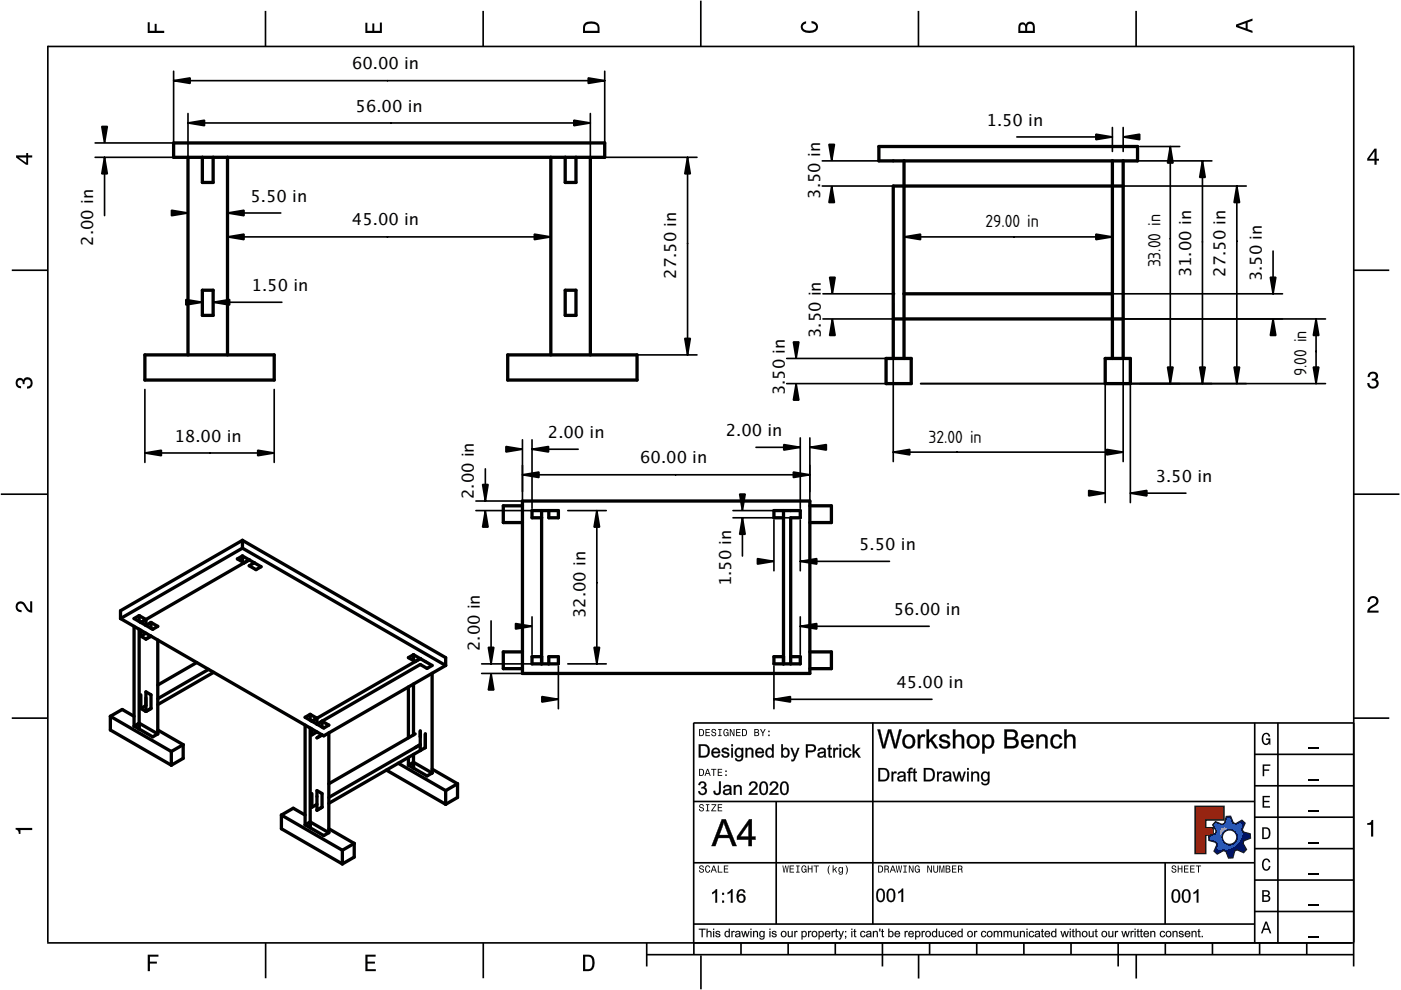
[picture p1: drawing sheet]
<svg xmlns="http://www.w3.org/2000/svg" width="297mm" height="210mm" viewBox="0 0 297 210" stroke-linecap="round" stroke-linejoin="round" font-family="sans-serif">
<defs><g id="words">
<g font-size="3.5">
<text x="74.6" y="14.7">60.00 in</text>
<text x="75.4" y="23.7">56.00 in</text>
<text x="209.2" y="26.6">1.50 in</text>
<text x="53.1" y="42.7">5.50 in</text>
<text x="74.6" y="47.8">45.00 in</text>
<text x="173.9" y="42.2" transform="rotate(-90 173.9 42.2)">3.50 in</text>
<text x="19.8" y="52.1" transform="rotate(-90 19.8 52.1)">2.00 in</text>
<text x="208.9" y="48.2">29.00 in</text>
<text x="143.4" y="59.1" transform="rotate(-90 143.4 59.1)">27.50 in</text>
<text x="246.1" y="56.7" transform="rotate(-90 246.1 56.7)">33.00 in</text>
<text x="252.5" y="58.8" transform="rotate(-90 252.5 58.8)">31.00 in</text>
<text x="259.8" y="58.7" transform="rotate(-90 259.8 58.7)">27.50 in</text>
<text x="267.5" y="59.6" transform="rotate(-90 267.5 59.6)">3.50 in</text>
<text x="53.4" y="61.7">1.50 in</text>
<text x="174.1" y="71.7" transform="rotate(-90 174.1 71.7)">3.50 in</text>
<text x="166.4" y="83.9" transform="rotate(-90 166.4 83.9)">3.50 in</text>
<text x="277" y="79.8" transform="rotate(-90 277 79.8)">9.00 in</text>
<text x="37" y="93.6">18.00 in</text>
<text x="116.2" y="92.8">2.00 in</text>
<text x="153.9" y="92.4">2.00 in</text>
<text x="196.9" y="93.8">32.00 in</text>
<text x="135.7" y="98.2">60.00 in</text>
<text x="100.5" y="105.8" transform="rotate(-90 100.5 105.8)">2.00 in</text>
<text x="245" y="102.1">3.50 in</text>
<text x="182.2" y="116.6">5.50 in</text>
<text x="155" y="124.3" transform="rotate(-90 155 124.3)">1.50 in</text>
<text x="124.1" y="131.1" transform="rotate(-90 124.1 131.1)">32.00 in</text>
<text x="189.5" y="130.4">56.00 in</text>
<text x="101.7" y="138.1" transform="rotate(-90 101.7 138.1)">2.00 in</text>
<text x="190.1" y="145.9">45.00 in</text>
</g>
</g></defs>
<g fill="none" stroke="#000" stroke-width=".35">
<path d="M10.1 9.7v190.1M10.1 9.9h277M56.3 2.3v7.5M102.4 2.3v7.5M148.6 .1v9.8M194.7 2.3v7.5M240.9 2.3v7.5M287 9.7v195.2M2.5 57.3h7.5M287.1 57.3h7.4M.2 104.8h10M287 104.8h9.7"/>
<path d="M2.5 152.3h7.5M147 153.3h140.1M147.1 153.3v49.1M185.1 153.2v42.8M266 159.9h21M266 153.3v46.7M270.9 153.3v46.7M287.1 152.3h7.4M147 169.9h119M164.6 169.9v26M266 179.9h21M266 173.3h21"/>
<path d="M266 166.6h21M10 199.9h277.1M56.3 199.9v7.5M102.5 199.9v7.5M137.1 199.9v5M147 195.9h119M147 182.9h119M157.1 199.9v2.5M167.1 199.9v2.5M177.1 199.9v2.5M187.1 199.9v5M197.1 199.9v2.5"/>
<path d="M207.1 199.9v2.5M217.1 199.9v2.5M227.1 199.9v2.5M237.1 199.9v5M247 182.9v13M247.1 199.9v2.5M257.1 199.9v2.5M266 193.3h21M266 186.6h21M267.1 199.9v2.5M277.1 199.9v2.5M137.1 202.4h150"/>
<path d="M148.6 202.6v7.2M194.8 202.4v5.1M240.9 202.4v5.1"/>
</g>
<g fill="#000">
<path d="M31.3 4.7h.4v1.8h1.1v-1.4h.4v1.4h1.6v.5h-3.5z" fill-rule="evenodd"/>
<path d="M77.5 4.8h.4v1.7h1v-1.5h.5v1.5h1.1v-1.7h.5v2.2h-3.5z" fill-rule="evenodd"/>
<path d="M124.1 4.9a2.19 2.19 0 0 0-.5 2.1h3.5v-1.2a1.42 1.42 0 0 0-1.7-1.3zM124.3 5.2a2.14 2.14 0 0 1 2.3 .3l.1 1h-2.7l.1-1z" fill-rule="evenodd"/>
<path d="M170.1 4.9l.8-.4v.5a.7 .7 0 0 0-.7 .5 .7 .7 0 0 0 .3 .8 1.69 1.69 0 0 0 2.5-.6 .9 .9 0 0 0-.9-.8v-.5a1.24 1.24 0 0 1 1.3 1.1 1.24 1.24 0 0 1-1 1.4 2.22 2.22 0 0 1-2.5-.7l-.1-.5z" fill-rule="evenodd"/>
<path d="M216.1 5l-.2 .8v1.2h3.5v-1.3a.98 .98 0 0 0-.7-1.1 .98 .98 0 0 0-1.2 .6 .84 .84 0 0 0-1.4-.2zM216.4 5.3a.54 .54 0 0 1 .7-.1 .54 .54 0 0 1 .3 .6v.7h-1.1zM217.9 5.2a.62 .62 0 0 1 .7-.1 .62 .62 0 0 1 .4 .6v.8h-1.2z" fill-rule="evenodd"/>
<path d="M262.1 5.2v.5l3.5 1.3v-.5l-1.1-.3v-1.4l1.1-.4v-.5zM262.6 5.5l1.5-.6v1.1z" fill-rule="evenodd"/>
<path d="M3.4 32.9v.5l2.1 1.5h.5v-1.5h.8v-.5h-.8v-.5h-.4v.5zM4 33.4h1.6v1.1z" fill-rule="evenodd"/>
<path d="M291.4 31.5l-1.5 2.1v.5h1.5v.8h.5v-.8h.5v-.4h-.5v-2.2zM291.4 32.1v1.6h-1.1z" fill-rule="evenodd"/>
<path d="M3.6 80.4a.86 .86 0 0 1 1.4 .1 1.06 1.06 0 0 1 1.2-.5 1.06 1.06 0 0 1 .7 1.2 1.1 1.1 0 0 1-1.2 1.2v-.4a.71 .71 0 0 0 .8-1 .71 .71 0 0 0-1.3-.1v.6h-.4a.61 .61 0 0 0-.3-.8 .61 .61 0 0 0-.8 .2 .61 .61 0 0 0 .2 .8l.6 .2v.4a1.15 1.15 0 0 1-1.2-.6 1.15 1.15 0 0 1 .3-1.3z" fill-rule="evenodd"/>
<path d="M290.3 79.1a1.08 1.08 0 0 1 1.3-.2 1.08 1.08 0 0 1 .5 1.3l-.4 .2a1.06 1.06 0 0 1 .6 1.3 1.06 1.06 0 0 1-1.2 .7 1.1 1.1 0 0 1-1.2-1.2h.4a.71 .71 0 0 0 1 .8 .71 .71 0 0 0 .1-1.3h-.6v-.4a.61 .61 0 0 0 .8-.3 .61 .61 0 0 0-.2-.8 .61 .61 0 0 0-.8 .2l-.2 .5h-.4z" fill-rule="evenodd"/>
<path d="M3.6 127.8a1.22 1.22 0 0 1 2 .7l.4 .6 .4 .3v-1.9h.4v2.4a1.8 1.8 0 0 1-1.7-1.4 .71 .71 0 0 0-.9-.5 .71 .71 0 0 0-.5 .8 .71 .71 0 0 0 .9 .6v.4a1.18 1.18 0 0 1-1.2-.6 1.18 1.18 0 0 1 .2-1.4z" fill-rule="evenodd"/>
<path d="M290.3 126.7a1.18 1.18 0 0 1 1.9 .3 1.18 1.18 0 0 1-1 1.7l-.5 .3-.3 .5h1.9v.4h-2.4a1.8 1.8 0 0 1 1.4-1.7 .71 .71 0 0 0 .5-.9 .71 .71 0 0 0-.9-.5 .71 .71 0 0 0-.5 .8h-.4z" fill-rule="evenodd"/>
<path d="M148.2 154.6v1.5h.5a.77 .77 0 0 0 .6-.8 .77 .77 0 0 0-.6-.7zM148.4 154.8a.58 .58 0 0 1 .7 .5 .58 .58 0 0 1-.7 .6zM149.6 154.6v1.5h.9v-.2h-.7v-.5h.6v-.2h-.6v-.4h.7v-.2zM151 154.7a.53 .53 0 0 0 0 .6 .53 .53 0 0 0 .6 .2 .32 .32 0 0 1-.3 .5 .32 .32 0 0 1-.3-.4h-.2a.5 .5 0 0 0 .7 .5 .5 .5 0 0 0 .1-.8l-.4-.1a.28 .28 0 0 1-.1-.4 .28 .28 0 0 1 .4-.1 .28 .28 0 0 1 .1 .3h.2a.51 .51 0 0 0-.3-.4 .51 .51 0 0 0-.5 .1zM152.3 154.6v.2h.2v1.1h-.2v.2h.7v-.2h-.3v-1.1h.3v-.2zM153.5 154.7a.81 .81 0 0 0 .5 1.4l.3-.2 .2 .2v-.8h-.6v.1h.4l-.2 .5a.6 .6 0 0 1-.5-.6 .6 .6 0 0 1 .4-.6l.2 .3h.2l-.1-.3a.53 .53 0 0 0-.8 0zM154.7 154.6v1.5h.2v-1.3l.6 1.3h.2v-1.5h-.2v1.2l-.5-1.2zM156.1 154.6v1.5h.9v-.2h-.7v-.5h.6v-.2h-.6v-.4h.7v-.2zM157.3 154.6v1.5h.5a.77 .77 0 0 0 .6-.8 .77 .77 0 0 0-.6-.7zM157.5 154.8a.58 .58 0 0 1 .7 .5 .58 .58 0 0 1-.7 .6zM159.9 154.6v1.5h.6a.42 .42 0 0 0 .5-.3 .42 .42 0 0 0-.3-.5l.2-.2-.1-.4zM160.1 154.8h.3a.23 .23 0 0 1 .3 .2 .23 .23 0 0 1-.3 .2h-.3zM160.1 155.4h.4a.26 .26 0 0 1 .3 .2 .26 .26 0 0 1-.3 .3h-.4zM161.1 154.6l.5 .9v.6h.2v-.6l.5-.9h-.2l-.4 .7-.3-.7zM162.9 155.8v.3h.3v-.3zM162.9 154.9v.3h.3v-.3z" fill-rule="evenodd"/>
<path d="M267.8 155.7a.85 .85 0 0 1 .9-.3 .85 .85 0 0 1 .6 .8h-.3l-.1-.3a.49 .49 0 0 0-.4-.3 .49 .49 0 0 0-.5 .3 1.2 1.2 0 0 0 .4 1.8 .66 .66 0 0 0 .6-.8h-.6v-.3h.9v1.3h-.1l-.1-.3-.3 .3a.85 .85 0 0 1-1.2-.7v-1.1z" fill-rule="evenodd"/>
<path d="M3.3 175.5h3.5v.5h-2.5v.8h-.3a.77 .77 0 0 0-.7-.9z" fill-rule="evenodd"/>
<path d="M148.4 170.6a.53 .53 0 0 0 0 .6 .53 .53 0 0 0 .6 .2 .32 .32 0 0 1-.3 .5 .32 .32 0 0 1-.3-.4h-.2a.5 .5 0 0 0 .7 .6 .5 .5 0 0 0 .1-.9l-.4-.1a.28 .28 0 0 1-.1-.4 .28 .28 0 0 1 .4-.1 .28 .28 0 0 1 .1 .4h.2a.51 .51 0 0 0-.3-.5 .51 .51 0 0 0-.5 .1zM149.7 170.5v.2h.2v1.1h-.2v.2h.7v-.2h-.3v-1.1h.3v-.2zM150.8 170.5v.2h.8l-.8 1.3h1.1v-.2h-.9l.9-1.3zM152.2 170.5v1.5h.9v-.2h-.7v-.5h.6v-.2h-.6v-.4h.7v-.2z" fill-rule="evenodd"/>
<path d="M148.2 163v1.5h.5a.77 .77 0 0 0 .6-.7 .77 .77 0 0 0-.6-.8zM148.4 163.2a.57 .57 0 0 1 .7 .6 .57 .57 0 0 1-.7 .5zM149.9 163l-.5 1.5h.2l.1-.4h.6l.2 .4h.2l-.6-1.5zM150 163.2l.3 .7h-.5zM150.8 163v.2h.4v1.3h.2v-1.3h.5v-.2zM152.2 163v1.5h.9v-.2h-.7v-.5h.6v-.2h-.6v-.4h.7v-.2zM153.8 164.2v.3h.3v-.3zM153.8 163.4v.3h.3v-.3z" fill-rule="evenodd"/>
<path d="M253.4 171h6.1v2.8h-3.9v1.7h1.6v1.5h-1.6v4h-2.2z" fill-rule="evenodd"/>
<path d="M257.7 174.3l-.5 .6 .7 1.3-.2 .6-1.4 .5v.9l1.5 .4 .3 .5-.7 1.4 .7 .5 1.3-.7 .6 .2 .5 1.4 .9-.1 .3-1.4 .6-.3 1.4 .6 .5-.6-.7-1.3 .2-.6 1.4-.5-.1-.9-1.4-.4-.3-.5 .6-1.4-.6-.6-1.3 .8-.6-.2-.5-1.4h-.9l-.4 1.5-.5 .2zM259.1 177.5a1.6 1.6 0 0 1 3.2 0 1.6 1.6 0 0 1-3.2 0z" fill-rule="evenodd"/>
<path d="M267.7 168.7h1.5v.3h-1.2v.8h1.1v.3h-1.1v.8h1.3v.3h-1.6z" fill-rule="evenodd"/>
<path d="M267.7 162.1h1.6v.3h-1.3v.7h1.1v.3h-1.1v1.2h-.3z" fill-rule="evenodd"/>
<path d="M267.6 175.4v2.5h.8a1.37 1.37 0 0 0 .7-2.2 1.56 1.56 0 0 0-1.5-.3zM267.9 175.7a.98 .98 0 0 1 1.2 .7 .98 .98 0 0 1-.7 1.2h-.5z" fill-rule="evenodd"/>
<path d="M289.9 174.5a.77 .77 0 0 0 .9-.6h.4v3.5h-.5v-2.5h-.8z" fill-rule="evenodd"/>
<path d="M148.4 183.6a.53 .53 0 0 0 0 .6 .53 .53 0 0 0 .6 .2 .32 .32 0 0 1-.3 .5 .32 .32 0 0 1-.3-.4h-.2a.5 .5 0 0 0 .7 .6 .5 .5 0 0 0 .1-.9l-.4-.1a.28 .28 0 0 1-.1-.4 .28 .28 0 0 1 .4-.1 .28 .28 0 0 1 .1 .4h.2a.51 .51 0 0 0-.3-.5 .51 .51 0 0 0-.5 .1zM149.6 183.7l-.1 .2a.67 .67 0 0 0 .1 .9 .67 .67 0 0 0 .8 .1l.2-.4h-.2l-.2 .3a.6 .6 0 0 1-.5-.5 .6 .6 0 0 1 .4-.6l.3 .3h.2l-.2-.4a.5 .5 0 0 0-.8 .1zM151.2 183.5l-.5 1.5h.2l.1-.4h.6l.2 .4h.2l-.6-1.5zM151.3 183.7l.3 .7h-.5zM152.2 183.5v1.5h1v-.2h-.8v-1.3zM153.5 183.5v1.5h.9v-.2h-.7v-.5h.6v-.2h-.6v-.4h.7v-.2z" fill-rule="evenodd"/>
<path d="M165.9 183.5l.3 1.5h.1l.3-1.3 .2 1.3h.2l.2-1.5h-.1l-.2 1.3-.2-1.3h-.2l-.2 1.3-.2-1.3zM167.4 183.5v1.5h1v-.2h-.8v-.5h.7v-.2h-.7v-.4h.7v-.2zM168.8 183.5v.2h.3v1.1h-.3v.2h.7v-.2h-.2v-1.1h.2v-.2zM170.1 183.7a.82 .82 0 0 0 .5 1.3l.3-.2 .1 .2v-.8h-.5v.2h.3l-.2 .4a.6 .6 0 0 1-.5-.5 .6 .6 0 0 1 .5-.6l.2 .3h.2l-.2-.4a.53 .53 0 0 0-.7 .1zM171.3 183.5v1.5h.2v-.7h.6v.7h.2v-1.5h-.2v.6h-.6v-.6zM172.5 183.5v.2h.5v1.3h.2v-1.3h.4v-.2zM175.8 183.5a1.35 1.35 0 0 0 .2 1.9 1.84 1.84 0 0 1 0-1.9zM176.5 183.5v1.5h.2v-.4l.2-.2 .4 .6h.2l-.4-.7 .4-.5h-.2l-.6 .6v-.9zM177.9 184a.59 .59 0 0 0-.2 .7 .59 .59 0 0 0 .7 .3l.1-.2a.31 .31 0 0 1-.1 .5 .31 .31 0 0 1-.4-.2h-.2a.47 .47 0 0 0 .5 .4 .47 .47 0 0 0 .4-.5v-1.2h-.2v.2l-.3-.2zM178 184.1l.1-.1a.42 .42 0 0 1 .4 .4 .42 .42 0 0 1-.4 .5l-.1-.3zM179.3 183.5a1.85 1.85 0 0 1 0 1.9 1.22 1.22 0 0 0 0-1.9z" fill-rule="evenodd"/>
<path d="M186.2 183.5v1.5h.5a.77 .77 0 0 0 .6-.7 .77 .77 0 0 0-.6-.8zM186.4 183.7a.58 .58 0 0 1 .6 .6 .58 .58 0 0 1-.6 .5zM187.5 183.5v1.5h.2v-.6a.45 .45 0 0 1 .5 .1 .45 .45 0 0 1 .1 .5h.2l-.2-.7a.42 .42 0 0 0 .1-.5 .42 .42 0 0 0-.4-.3zM187.7 183.7h.2a.26 .26 0 0 1 .4 .3 .26 .26 0 0 1-.4 .2h-.2zM189.2 183.5l-.6 1.5h.2l.2-.4h.6l.1 .4h.2l-.5-1.5zM189.3 183.7l.2 .7h-.4zM189.9 183.5l.3 1.5h.2l.2-1.3 .2 1.3h.2l.3-1.5h-.2l-.2 1.3-.2-1.3h-.2l-.2 1.3-.2-1.3zM191.5 183.5v.2h.3v1.1h-.3v.2h.8v-.2h-.3v-1.1h.3v-.2zM192.7 183.5v1.5h.2v-1.2l.5 1.2h.3v-1.5h-.2v1.2l-.6-1.2zM194.1 183.7a.81 .81 0 0 0 .5 1.3l.3-.2 .1 .2v-.8h-.5v.2h.3l-.2 .4a.6 .6 0 0 1-.5-.5 .6 .6 0 0 1 .5-.6l.2 .3h.2l-.2-.4a.53 .53 0 0 0-.7 .1zM196.6 183.5v1.5h.2v-1.2l.6 1.2h.2v-1.5h-.2v1.2l-.6-1.2zM197.9 183.5v.9a.52 .52 0 0 0 .5 .6 .52 .52 0 0 0 .5-.6v-.9h-.2v.9a.33 .33 0 0 1-.3 .5 .33 .33 0 0 1-.3-.5v-.9zM199.2 183.5v1.5h.1v-1.4l.3 1.4h.2l.3-1.4v1.4h.1v-1.5h-.2l-.3 1.3-.3-1.3zM200.5 183.5v1.5h.6a.42 .42 0 0 0 .4-.3 .42 .42 0 0 0-.2-.5l.2-.2-.1-.4zM200.7 183.7h.3a.23 .23 0 0 1 .3 .2 .23 .23 0 0 1-.3 .2h-.3zM200.7 184.3h.3a.26 .26 0 0 1 .3 .3 .26 .26 0 0 1-.3 .2h-.3zM201.8 183.5v1.5h1v-.2h-.8v-.5h.7v-.2h-.7v-.4h.8v-.2zM203.1 183.5v1.5h.2v-.6a.45 .45 0 0 1 .5 .1 .45 .45 0 0 1 .1 .5h.2l-.2-.7a.42 .42 0 0 0 .1-.5 .42 .42 0 0 0-.4-.3zM203.3 183.7h.3a.26 .26 0 0 1 .3 .3 .26 .26 0 0 1-.4 .2h-.2z" fill-rule="evenodd"/>
<path d="M248.5 183.6a.53 .53 0 0 0 0 .6 .53 .53 0 0 0 .6 .2 .32 .32 0 0 1-.2 .5 .32 .32 0 0 1-.3-.4h-.2a.5 .5 0 0 0 .6 .6 .5 .5 0 0 0 .2-.9l-.4-.1a.28 .28 0 0 1-.1-.4 .28 .28 0 0 1 .3-.1 .28 .28 0 0 1 .2 .4h.2a.51 .51 0 0 0-.3-.5 .51 .51 0 0 0-.6 .1zM249.7 183.5v1.5h.2v-.7h.6v.7h.2v-1.5h-.2v.6h-.6v-.6zM251 183.5v1.5h1v-.2h-.8v-.5h.7v-.2h-.7v-.4h.8v-.2zM252.3 183.5v1.5h1v-.2h-.8v-.5h.7v-.2h-.7v-.4h.8v-.2zM253.5 183.5v.2h.5v1.3h.2v-1.3h.5v-.2z" fill-rule="evenodd"/>
<path d="M268.3 195.4l-1 2.5h.4l.2-.7h1l.3 .7h.3l-.9-2.5zM268.4 195.8l.4 1.1h-.7z" fill-rule="evenodd"/>
<path d="M267.6 188.7v2.5h1a.7 .7 0 0 0 .7-.5 .7 .7 0 0 0-.4-.8 .61 .61 0 0 0 .3-.8 .61 .61 0 0 0-.7-.4zM267.9 189h.6a.38 .38 0 0 1 .4 .4 .38 .38 0 0 1-.5 .4h-.5zM267.9 190.1h.6a.44 .44 0 0 1 .5 .4 .44 .44 0 0 1-.5 .4h-.6z" fill-rule="evenodd"/>
<path d="M267.8 182.3a.85 .85 0 0 1 .9-.3 .85 .85 0 0 1 .6 .8h-.3l-.1-.2a.47 .47 0 0 0-.4-.3 .47 .47 0 0 0-.4 .3 1.21 1.21 0 0 0 .4 1.7 .64 .64 0 0 0 .5-.7h.4a.89 .89 0 0 1-.8 1 .89 .89 0 0 1-1-.7v-1.1z" fill-rule="evenodd"/>
<path d="M31.3 202.4h2.3v.4h-1.8v1.1h1.5v.4h-1.5v1.6h-.5z" fill-rule="evenodd"/>
<path d="M77.5 202.4h2.1v.4h-1.7v1.1h1.6v.4h-1.6v1.2h1.8v.4h-2.2z" fill-rule="evenodd"/>
<path d="M123.6 202.4v3.5h1.2a1.42 1.42 0 0 0 1.3-1.7 1.38 1.38 0 0 0-1.3-1.8zM124.1 202.8l1 .1a1.89 1.89 0 0 1 0 2.5l-1 .1z" fill-rule="evenodd"/>
</g>
<path d="M277.3 158.6h2.2M277.3 178.6h2.2M277.3 172h2.2M277.3 165.3h2.2M277.3 198.6h2.2M277.3 192h2.2M277.3 185.3h2.2" fill="none" stroke="#000" stroke-width=".25"/>
<g fill="#000">
<path d="M186 154.6h.6l.8 3.5 .9-3.5h.7l.8 3.5 .8-3.5h.6l-1.1 4.1h-.5l-1-3.6-.9 3.6h-.6zM186 154.7l1.1 4h.5l1-3.6 1 3.6h.5l1.1-4h-.6l-.7 3.4-1-3.4h-.6l-.9 3.4-.8-3.4zM191.7 156a1.5 1.5 0 0 1 2.4 1 1.5 1.5 0 0 1-2 1.7 1.71 1.71 0 0 1-.4-2.7zM191.8 156a1.52 1.52 0 0 0-.4 1.9 1.52 1.52 0 0 0 1.7 .7 1.48 1.48 0 0 0 .8-2.1 1.48 1.48 0 0 0-2.1-.5zM192.1 156.4a1.08 1.08 0 0 0-.3 1.2 1.08 1.08 0 0 0 1.1 .7 1.1 1.1 0 0 0 .6-1.3 1.1 1.1 0 0 0-1-.8zM192 156.4a.96 .96 0 0 1 1.3-.1 .96 .96 0 0 1 .2 1.2 .89 .89 0 0 1-1 .8 .89 .89 0 0 1-.7-1.1zM194.6 155.7h.5l-.1 .5a.68 .68 0 0 1 1.2-.3l-.2 .5a.54 .54 0 0 0-.8 .2l-.1 2.1h-.5zM194.6 155.8v2.9h.5v-1.6a.65 .65 0 0 1 .1-.7 .65 .65 0 0 1 .8-.1l.2-.4a.74 .74 0 0 0-1.2 .3v-.4zM196.4 154.6h.6v2.3l1.1-1.2h.7l-1.2 1.1 1.3 1.9h-.7l-.9-1.5-.3 .3v1.2h-.6zM196.5 154.7v4h.5l-.1-1.2 .4-.4 1 1.6h.5l-1.2-1.9 1.2-1h-.7l-1.2 1.2 .1-2.3zM199.3 156l.2-.1a1.21 1.21 0 0 1 1.9 .6l-.5 .1a.64 .64 0 0 0-.6-.5 .64 .64 0 0 0-.6 .5l.6 .3a.94 .94 0 0 1 1 .3 .94 .94 0 0 1 0 1.1 1.35 1.35 0 0 1-2.3-.5l.6-.1a.67 .67 0 0 0 .6 .6 .67 .67 0 0 0 .7-.6l-.4-.2a1.34 1.34 0 0 1-1.4-1zM199.4 156a.78 .78 0 0 0-.1 .9 .78 .78 0 0 0 .7 .4l.3 .1a.49 .49 0 0 1 .7 .5 .49 .49 0 0 1-.7 .4l-.5-.1-.3-.5-.4 .1a1.23 1.23 0 0 0 1.1 .9 1.23 1.23 0 0 0 1.2-.9 1.39 1.39 0 0 0-1.5-1l-.2-.1a.62 .62 0 0 1 .4-.7 .62 .62 0 0 1 .7 .4l.1 .2 .5-.1a1.22 1.22 0 0 0-2-.5zM202 154.6h.6l-.1 1.5a1.05 1.05 0 0 1 1.3-.4 1.05 1.05 0 0 1 .6 1.1v1.9h-.5v-1.9a.68 .68 0 0 0-.8-.6 .68 .68 0 0 0-.5 .9v1.6h-.6zM202.1 154.7v4h.4v-1.6a.74 .74 0 0 1 .6-1 .74 .74 0 0 1 .8 .7v1.9h.5v-1.9a1.01 1.01 0 0 0-.7-1.1 1.01 1.01 0 0 0-1.2 .5v-1.5zM205.4 156a1.5 1.5 0 0 1 2.3 1 1.5 1.5 0 0 1-1.9 1.7 1.71 1.71 0 0 1-.4-2.7zM205.4 156a1.52 1.52 0 0 0-.3 1.9 1.52 1.52 0 0 0 1.7 .7 1.48 1.48 0 0 0 .8-2.1 1.48 1.48 0 0 0-2.2-.5zM205.7 156.4a1.08 1.08 0 0 0-.2 1.2 1.08 1.08 0 0 0 1.1 .7 1.1 1.1 0 0 0 .6-1.3 1.1 1.1 0 0 0-1.1-.8zM205.7 156.4a.96 .96 0 0 1 1.3-.1 .96 .96 0 0 1 .2 1.2 .89 .89 0 0 1-1.1 .8 .89 .89 0 0 1-.7-1.1zM208.2 155.7h.5v.4a1.12 1.12 0 0 1 1.2-.4 1.12 1.12 0 0 1 .8 1 1.41 1.41 0 0 1-.1 1.5 1.41 1.41 0 0 1-1.5 .4l-.4-.2 .1 1.4h-.6zM208.3 155.8v4h.5l-.1-1.5a1.18 1.18 0 0 0 1.5 .2 1.18 1.18 0 0 0 .5-1.3 1.16 1.16 0 0 0-.6-1.4 1.16 1.16 0 0 0-1.4 .4v-.4zM209 156.4a1.2 1.2 0 0 0 .5 1.9 1.17 1.17 0 0 0 .7-1.1 1.17 1.17 0 0 0-.7-1.1zM208.9 156.4a.81 .81 0 0 1 1.1-.2 .81 .81 0 0 1 .3 1 .86 .86 0 0 1-.8 1.1 .86 .86 0 0 1-.8-1.1zM212.9 154.6h1.6a1.03 1.03 0 0 1 1.2 .6 1.03 1.03 0 0 1-.5 1.3 1.08 1.08 0 0 1 .8 1.1 1.08 1.08 0 0 1-.9 1l-2.2 .1zM213 154.7v4l1.5-.1a1.1 1.1 0 0 0 1.4-.7 1.1 1.1 0 0 0-.8-1.4 .99 .99 0 0 0 .6-1.2 .99 .99 0 0 0-1.2-.6zM213.5 155.1v1.2h.9a.64 .64 0 0 0 .8-.6 .64 .64 0 0 0-.9-.5zM213.5 155.1h.8a.67 .67 0 0 1 .9 .3 .67 .67 0 0 1-.3 .9l-1.4 .1zM213.5 156.8v1.4h1a.71 .71 0 0 0 .9-.8 .71 .71 0 0 0-1-.6zM213.5 156.8h.9a.73 .73 0 0 1 1 .4 .73 .73 0 0 1-.6 1h-1.3zM216.8 156.1a1.37 1.37 0 0 1 1.7-.3 1.37 1.37 0 0 1 .6 1.6l-2.1-.1a.83 .83 0 0 0 .7 1 .83 .83 0 0 0 .9-.6l.6 .1a1.45 1.45 0 0 1-2 .8 1.45 1.45 0 0 1-.7-2zM216.9 156.1a1.48 1.48 0 0 0-.2 2 1.48 1.48 0 0 0 2 .4l.4-.7-.5-.1a.85 .85 0 0 1-1 .6 .85 .85 0 0 1-.6-1h2.1a1.86 1.86 0 0 0-.5-1.4l-1-.2zM217.3 156.3l-.3 .6h1.6a.77 .77 0 0 0-.5-.7 .77 .77 0 0 0-.8 .1zM217.3 156.3l.3-.2h.5l.4 .3 .2 .6h-1.7zM219.7 155.7h.5v.5a1.05 1.05 0 0 1 1.3-.5 1.05 1.05 0 0 1 .6 1.2v1.8h-.5v-1.8a.69 .69 0 0 0-.8-.8 .69 .69 0 0 0-.5 1v1.6h-.6zM219.8 155.8v2.9h.4v-1.6a.74 .74 0 0 1 .6-1 .74 .74 0 0 1 .8 .8v1.8h.5v-2.3a1.05 1.05 0 0 0-.9-.7 1.05 1.05 0 0 0-1 .6v-.5zM223.1 156a1.26 1.26 0 0 1 2.1 .6l-.5 .1a.73 .73 0 0 0-.8-.6 .73 .73 0 0 0-.6 .8 .93 .93 0 0 0 0 1 .93 .93 0 0 0 1 .3l.4-.6h.5a1.27 1.27 0 0 1-1.3 1.2 1.27 1.27 0 0 1-1.2-1.2v-1zM223.2 156a1.49 1.49 0 0 0-.4 1.9 1.49 1.49 0 0 0 1.8 .7l.4-.4 .2-.5-.5-.1a.77 .77 0 0 1-.7 .8 .77 .77 0 0 1-.8-.8 .99 .99 0 0 1 .1-1.1 .99 .99 0 0 1 1.1-.4l.3 .6 .5-.1a1.21 1.21 0 0 0-2-.6zM225.6 154.6h.6l-.1 1.5a1.05 1.05 0 0 1 1.3-.4 1.05 1.05 0 0 1 .6 1.1v1.9h-.5v-1.9a.68 .68 0 0 0-.8-.6 .68 .68 0 0 0-.5 .9v1.6h-.6zM225.6 154.7v4h.5v-1.6a.74 .74 0 0 1 .6-1 .74 .74 0 0 1 .8 .7v1.9h.5v-1.9a1.01 1.01 0 0 0-.7-1.1 1.01 1.01 0 0 0-1.2 .5v-1.5z"/>
<path d="M186 154.7h.6l.8 3.4 .9-3.4h.6l.9 3.4 .8-3.4h.6l-1.1 4h-.5l-1-3.6-1 3.6h-.5zM191.8 156a1.47 1.47 0 0 1 2.2 1 1.47 1.47 0 0 1-1.9 1.6 1.68 1.68 0 0 1-.3-2.6zM192.1 156.4a1.11 1.11 0 0 0-.3 1.2 1.11 1.11 0 0 0 1.1 .7 1.13 1.13 0 0 0 .6-1.3 1.13 1.13 0 0 0-1.1-.9zM194.6 155.8h.4v.4a.7 .7 0 0 1 1.2-.3l-.2 .4a.64 .64 0 0 0-.8 .1 .64 .64 0 0 0-.1 .7v1.6h-.5zM196.5 154.7h.5v2.2l1.1-1.1h.7l-1.2 1 1.3 1.9h-.6l-1-1.5-.3 .3v1.2h-.5zM199.3 156a1.22 1.22 0 0 1 2.1 .5l-.5 .1a.65 .65 0 0 0-.6-.5 .65 .65 0 0 0-.7 .5l.3 .2a1.32 1.32 0 0 1 1.6 1.2 1.27 1.27 0 0 1-1.3 .7 1.27 1.27 0 0 1-1.1-.9l.4-.1a.7 .7 0 0 0 .7 .6 .7 .7 0 0 0 .7-.6l-.2-.2a1.66 1.66 0 0 1-1.6-1zM202.1 154.7h.4v1.4a1.04 1.04 0 0 1 1.3-.4 1.04 1.04 0 0 1 .6 1.1v1.9h-.5v-1.9a.71 .71 0 0 0-.8-.7 .71 .71 0 0 0-.6 1v1.6h-.4zM205.4 156a1.47 1.47 0 0 1 2.3 1 1.47 1.47 0 0 1-1.9 1.6 1.68 1.68 0 0 1-.4-2.6zM205.7 156.4a1.11 1.11 0 0 0-.2 1.2 1.11 1.11 0 0 0 1.1 .7 1.13 1.13 0 0 0 .6-1.3 1.13 1.13 0 0 0-1.1-.9zM208.3 155.8h.4v.3a1.19 1.19 0 0 1 1.5-.3 1.19 1.19 0 0 1 .6 1.4 1.22 1.22 0 0 1-.6 1.3 1.22 1.22 0 0 1-1.4-.1v1.4h-.5zM208.9 156.4a1.23 1.23 0 0 0 .6 1.9 1.19 1.19 0 0 0 .8-1.1 1.19 1.19 0 0 0-.8-1.1zM213 154.7h1.5a1.02 1.02 0 0 1 1.2 .5 1.02 1.02 0 0 1-.5 1.3 1.13 1.13 0 0 1 .7 1.5 1.13 1.13 0 0 1-1.4 .7h-1.5zM213.5 155.1v1.2h.9a.67 .67 0 0 0 .9-.6 .67 .67 0 0 0-1-.6zM213.5 156.8v1.4h1a.73 .73 0 0 0 .9-.8 .73 .73 0 0 0-1-.6zM216.9 156.1a1.35 1.35 0 0 1 1.6-.3 1.35 1.35 0 0 1 .6 1.5h-2.1a.84 .84 0 0 0 .6 1 .84 .84 0 0 0 1-.6l.5 .1a1.42 1.42 0 0 1-1.9 .8 1.42 1.42 0 0 1-.6-2zM217.3 156.3l-.3 .6h1.6a.8 .8 0 0 0-.4-.7 .8 .8 0 0 0-.9 .1zM219.8 155.8h.4v.4a1.03 1.03 0 0 1 1.2-.5 1.03 1.03 0 0 1 .7 1.2v1.8h-.5v-1.8a.72 .72 0 0 0-.8-.8 .72 .72 0 0 0-.6 1v1.6h-.4zM223.1 156a1.23 1.23 0 0 1 2.1 .6l-.5 .1a.79 .79 0 0 0-1-.6 .79 .79 0 0 0-.5 1.1 .8 .8 0 0 0 .6 1.1 .8 .8 0 0 0 .9-.7l.5 .1a1.31 1.31 0 0 1-1.6 1 1.31 1.31 0 0 1-.9-1.8zM225.6 154.7h.5v1.4a1.04 1.04 0 0 1 1.3-.4 1.04 1.04 0 0 1 .6 1.1v1.9h-.5v-1.9a.71 .71 0 0 0-.8-.7 .71 .71 0 0 0-.6 1v1.6h-.5z"/>
<path d="M148.3 165.9a.78 .78 0 0 1 1.2-.1 .78 .78 0 0 1-.1 1.2 .75 .75 0 0 1 .5 .6 .75 .75 0 0 1-.3 .7 .93 .93 0 0 1-1 .3 .93 .93 0 0 1-.6-.9h.4a.55 .55 0 0 0 .6 .5 .55 .55 0 0 0 .5-.7 .55 .55 0 0 0-.8-.3v-.4a.47 .47 0 0 0 .7-.3 .47 .47 0 0 0-.5-.6 .47 .47 0 0 0-.5 .6l-.4-.1zM148.4 165.9l-.3 .5 .3 .1a.5 .5 0 0 1 .5-.6 .5 .5 0 0 1 .5 .6 .5 .5 0 0 1-.6 .4l-.1 .3a.58 .58 0 0 1 .8 .3 .58 .58 0 0 1-.4 .8 .58 .58 0 0 1-.7-.6l-.4 .1a.89 .89 0 0 0 1.2 .7 .89 .89 0 0 0 .4-1.4l-.3-.1a.73 .73 0 0 0 .2-1.1 .73 .73 0 0 0-1.1 0zM152.4 165.7h.5v1.9a.81 .81 0 0 1-.8 1 .81 .81 0 0 1-.8-.9l.3-.1a.42 .42 0 0 0 .4 .6 .42 .42 0 0 0 .4-.6zM152.5 165.7v1.9a.46 .46 0 0 1-.4 .7 .46 .46 0 0 1-.5-.6h-.3a.76 .76 0 0 0 .8 .8 .76 .76 0 0 0 .7-.9v-1.9zM153.5 166.7a.89 .89 0 0 1 1-.4 .89 .89 0 0 1 .6 .9l.1 1.3h-.4l-.1-.2a.75 .75 0 0 1-1 .3 .75 .75 0 0 1-.3-1l1.3-.4a.51 .51 0 0 0-.5-.5 .51 .51 0 0 0-.5 .4h-.4zM153.5 166.7l-.2 .4h.4a.54 .54 0 0 1 .9-.3l.1 .4-.9 .2a.63 .63 0 0 0-.5 .7 .88 .88 0 0 0 1.5 .1v.3h.4l-.2-1.6a.98 .98 0 0 0-1.5-.2zM153.8 167.8h-.1a.46 .46 0 0 0 .4 .5 .46 .46 0 0 0 .5-.3l.1-.5zM153.7 167.7l1-.3a.61 .61 0 0 1-.3 .8 .61 .61 0 0 1-.8-.2zM155.6 166.4h.3v.4a.74 .74 0 0 1 .9-.4 .74 .74 0 0 1 .5 .9v1.2h-.4v-1.2a.48 .48 0 0 0-.6-.6 .48 .48 0 0 0-.3 .7v1.1h-.4zM155.6 166.5v2h.3v-1.1a.53 .53 0 0 1 .4-.7 .53 .53 0 0 1 .6 .6v1.2h.4l-.1-1.6a.74 .74 0 0 0-.6-.5 .74 .74 0 0 0-.7 .5v-.4zM159.1 165.9a.95 .95 0 0 1 1.4 .2 .95 .95 0 0 1-.5 1.4l-.8 .7h1.4v.3h-1.9l.2-.5 .5-.5a.95 .95 0 0 0 .7-1.4 .53 .53 0 0 0-.6-.1 .53 .53 0 0 0-.3 .6l-.4-.1zM159.1 165.9l-.3 .6h.4a.58 .58 0 0 1 .9-.5 .58 .58 0 0 1-.1 1.1l-1 .8-.3 .6h1.9v-.3h-1.4l.6-.6a1.07 1.07 0 0 0 .4-1.8l-.7-.1zM161.4 165.8a1.04 1.04 0 0 1 1.2 .1 1.04 1.04 0 0 1 .3 1.2 1.06 1.06 0 0 1-.3 1.2 1.06 1.06 0 0 1-1.2 .2 2.18 2.18 0 0 1 0-2.7zM161.4 165.9a2.3 2.3 0 0 0-.1 2.4 .91 .91 0 0 0 1 .1 .91 .91 0 0 0 .5-1 1.2 1.2 0 0 0-1.1-1.7zM161.5 166.2a2.16 2.16 0 0 0 .3 2h.2a1.74 1.74 0 0 0 0-2.2zM161.6 166h.5a1.76 1.76 0 0 1 0 2.3h-.4a1.93 1.93 0 0 1-.1-2.3zM163.5 165.9a.95 .95 0 0 1 1.4 .2 .95 .95 0 0 1-.5 1.4l-.8 .7h1.4v.3h-1.9l.2-.5 .5-.5a.95 .95 0 0 0 .7-1.4 .53 .53 0 0 0-.6-.1 .53 .53 0 0 0-.3 .6l-.4-.1zM163.5 165.9l-.3 .6h.4a.58 .58 0 0 1 .9-.5 .58 .58 0 0 1-.1 1.1l-1 .8-.3 .6h1.9v-.3h-1.4l.5-.6a1.07 1.07 0 0 0 .5-1.8l-.7-.1zM165.8 165.8a1.04 1.04 0 0 1 1.2 .1 1.04 1.04 0 0 1 .2 1.2 1.06 1.06 0 0 1-.2 1.2 1.06 1.06 0 0 1-1.2 .2 2.18 2.18 0 0 1 0-2.7zM165.8 165.9a2.3 2.3 0 0 0-.1 2.4 .91 .91 0 0 0 1 .1 .91 .91 0 0 0 .5-1 1.2 1.2 0 0 0-1.1-1.7zM165.9 166.2a2.16 2.16 0 0 0 .3 2h.2a1.74 1.74 0 0 0 0-2.2zM166 166h.5a1.76 1.76 0 0 1 0 2.3h-.4a1.93 1.93 0 0 1-.1-2.3z"/>
<path d="M148.4 165.9a.75 .75 0 0 1 1.1 0 .75 .75 0 0 1-.1 1.1 .89 .89 0 0 1 0 1.5 .89 .89 0 0 1-1.4-.7l.4-.1a.57 .57 0 0 0 .6 .6 .57 .57 0 0 0 .5-.8 .57 .57 0 0 0-.8-.3l.1-.3a.49 .49 0 0 0 .6-.4 .49 .49 0 0 0-.5-.6 .49 .49 0 0 0-.5 .6l-.3-.1zM152.5 165.7h.3v1.9a.79 .79 0 0 1-.7 1 .79 .79 0 0 1-.8-.9h.3a.44 .44 0 0 0 .5 .5 .44 .44 0 0 0 .4-.6zM153.5 166.7a.88 .88 0 0 1 .9-.3 .88 .88 0 0 1 .7 .8l.1 1.3h-.4l-.1-.2a.75 .75 0 0 1-.9 .3 .75 .75 0 0 1-.5-.9l.5-.3 .9-.2a.52 .52 0 0 0-.5-.5 .52 .52 0 0 0-.5 .4h-.4zM153.8 167.7a.36 .36 0 0 0 0 .5 .36 .36 0 0 0 .4 .1l.4-.3 .1-.5zM155.6 166.5h.3v.3a.73 .73 0 0 1 .9-.4 .73 .73 0 0 1 .5 .9v1.2h-.4v-1.2a.51 .51 0 0 0-.6-.6 .51 .51 0 0 0-.4 .7v1.1h-.3zM159.1 165.9a.93 .93 0 0 1 1.4 .2 .93 .93 0 0 1-.5 1.3l-.8 .8h1.4v.3h-1.9a3.2 3.2 0 0 1 1.4-1.6 .54 .54 0 0 0-.2-.9 .54 .54 0 0 0-.7 .5h-.4zM161.4 165.8a.95 .95 0 0 1 1 .1 .95 .95 0 0 1 .4 1 1.19 1.19 0 0 1-1.1 1.6 1.93 1.93 0 0 1-.4-2.5zM161.6 166.1a1.92 1.92 0 0 0 .2 2.2h.3a1.75 1.75 0 0 0 0-2.3zM163.5 165.9a.93 .93 0 0 1 1.4 .2 .93 .93 0 0 1-.5 1.3l-.8 .8h1.4v.3h-1.9a3.2 3.2 0 0 1 1.4-1.6 .54 .54 0 0 0-.2-.9 .54 .54 0 0 0-.7 .5h-.4zM165.8 165.8a.95 .95 0 0 1 1 .1 .95 .95 0 0 1 .4 1 1.19 1.19 0 0 1-1.2 1.6 1.93 1.93 0 0 1-.3-2.5zM166 166.1a1.92 1.92 0 0 0 .1 2.2h.3a1.75 1.75 0 0 0 0-2.3z"/>
<path d="M148.1 157.8h1.4l.5 .2a1.48 1.48 0 0 1 .5 1.6 1.48 1.48 0 0 1-1.3 1h-1.1zM148.2 157.8v2.8h1a1.37 1.37 0 0 0 1.2-1.4 1.37 1.37 0 0 0-1.3-1.4zM148.5 158.1v2.2l.6-.1a1.09 1.09 0 0 0 1-.8 1.09 1.09 0 0 0-.5-1.2zM148.5 158.1h.6a1.13 1.13 0 0 1 1 1 1.13 1.13 0 0 1-.6 1.2h-1zM151.1 158.8a.96 .96 0 0 1 1.1-.2 .96 .96 0 0 1 .5 1.1h-1.5a.57 .57 0 0 0 .4 .6 .57 .57 0 0 0 .7-.4l.4 .1a.85 .85 0 0 1-1.2 .6 1.15 1.15 0 0 1-.4-1.8zM151.1 158.8a1.01 1.01 0 0 0-.1 1.5 1.01 1.01 0 0 0 1.5 0l.2-.3h-.4a.59 .59 0 0 1-.7 .4 .59 .59 0 0 1-.4-.7h1.5a.92 .92 0 0 0-.5-1 .92 .92 0 0 0-1.1 .1zM151.4 159l-.2 .4h1.1l-.4-.5zM151.4 159l.4-.2 .3 .1 .3 .5h-1.2zM153.1 158.7h.1a.89 .89 0 0 1 1.4 .4l-.4 .1a.42 .42 0 0 0-.4-.4 .42 .42 0 0 0-.4 .4l.4 .2a.67 .67 0 0 1 .9 .6 .67 .67 0 0 1-.9 .7 .72 .72 0 0 1-.8-.7l.3-.1a.51 .51 0 0 0 .4 .4 .51 .51 0 0 0 .6-.3l-.2-.2a.91 .91 0 0 1-1.1-.8zM153.2 158.8a.61 .61 0 0 0 0 .7 .61 .61 0 0 0 .6 .2l.5 .2a.49 .49 0 0 1-.5 .5 .49 .49 0 0 1-.5-.5l-.3 .1a.83 .83 0 0 0 .8 .6 .83 .83 0 0 0 .8-.7l-.3-.3-1-.4a.47 .47 0 0 1 .5-.4 .47 .47 0 0 1 .5 .3h.3a.88 .88 0 0 0-1.4-.3zM155 157.8h.4v.4h-.4zM155 157.8v.4h.4v-.4zM155 158.6h.4v2h-.4zM155 158.6v2h.4v-2zM156 158.8a.78 .78 0 0 1 1.2 0v-.2h.4v1.7a.91 .91 0 0 1-.7 1.1 .91 .91 0 0 1-1.1-.7l.4 .1a.53 .53 0 0 0 .5 .3 .53 .53 0 0 0 .5-.3v-.5a.81 .81 0 0 1-.9 .3 .81 .81 0 0 1-.5-.7v-.7zM156.1 158.8a.94 .94 0 0 0-.2 1.3 .94 .94 0 0 0 1.3 .2 .61 .61 0 0 1-.2 .7 .61 .61 0 0 1-.7 0l-.1-.2h-.4a.87 .87 0 0 0 1.1 .6 .87 .87 0 0 0 .6-1.1l.1-1.7h-.4l.1 .3a.77 .77 0 0 0-1.2-.1zM156.3 159a.66 .66 0 0 0-.1 .9 .66 .66 0 0 0 .9 .2 .66 .66 0 0 0 .1-.9 .66 .66 0 0 0-.9-.2zM156.3 159a.73 .73 0 0 1 1 .4 .73 .73 0 0 1-.6 .9 .81 .81 0 0 1-.4-1.3zM158 158.6h.4v.3a.73 .73 0 0 1 .9-.4 .73 .73 0 0 1 .4 .9v1.2h-.4v-1.2a.47 .47 0 0 0-.5-.6 .47 .47 0 0 0-.4 .7v1.1h-.4zM158.1 158.6v2h.3v-1.1a.52 .52 0 0 1 .4-.7 .52 .52 0 0 1 .6 .6v1.2h.3v-1.6a.73 .73 0 0 0-.7-.5 .73 .73 0 0 0-.6 .5v-.4zM160.4 158.8a.96 .96 0 0 1 1.1-.2 .96 .96 0 0 1 .5 1.1h-1.5a.57 .57 0 0 0 .4 .6 .57 .57 0 0 0 .7-.4l.4 .1a.85 .85 0 0 1-1.2 .6 1.15 1.15 0 0 1-.4-1.8zM160.4 158.8a1.01 1.01 0 0 0-.1 1.5 1.01 1.01 0 0 0 1.5 0l.2-.3h-.4a.59 .59 0 0 1-.7 .4 .59 .59 0 0 1-.4-.7h1.5a.92 .92 0 0 0-.5-1 .92 .92 0 0 0-1.1 .1zM160.7 159l-.2 .4h1.1l-.4-.5zM160.7 159l.4-.2 .3 .1 .3 .5h-1.2zM162.5 158.8a.78 .78 0 0 1 1.2 0v-1h.4v2.8h-.4v-.2a.93 .93 0 0 1-1.2 0 .93 .93 0 0 1-.2-1.2zM162.6 158.8a1 1 0 0 0-.2 1.2 1 1 0 0 0 1.1 .5l.2-.2v.3h.3v-2.8h-.3v1.1a.72 .72 0 0 0-1.1-.1zM162.8 159a.68 .68 0 0 0-.1 .9 .68 .68 0 0 0 .8 .3 .68 .68 0 0 0 .2-.9 .68 .68 0 0 0-.9-.3zM162.8 159a.6 .6 0 0 1 .7-.1 .6 .6 0 0 1 .2 .7 .6 .6 0 0 1-.5 .8 .6 .6 0 0 1-.6-.8zM165.6 157.8h.4v1a.76 .76 0 0 1 1.3 .2 1.03 1.03 0 0 1 0 1.2 1.03 1.03 0 0 1-1.2 .3l-.1-.1v.2h-.4zM165.6 157.8v2.8h.4l-.1-.3a.84 .84 0 0 0 1.2 .2 .84 .84 0 0 0 .3-1.1 .77 .77 0 0 0-.6-.8 .77 .77 0 0 0-.8 .3v-1.1zM166.1 159a.73 .73 0 0 0-.1 .9 .73 .73 0 0 0 .7 .4 .75 .75 0 0 0 .3-.8 .75 .75 0 0 0-.7-.6zM166.1 159a.64 .64 0 0 1 .9 0 .64 .64 0 0 1 .1 .8 .53 .53 0 0 1-.4 .6 .53 .53 0 0 1-.6-.3l-.2-.5zM167.6 158.6h.4l.6 1.6 .5-1.6h.4l-1 2.5a.51 .51 0 0 1-.7 .3l-.1-.4h.4l.3-.4zM167.6 158.6l.8 2.1a.41 .41 0 0 1-.6 .4v.3a.72 .72 0 0 0 .9-.8l.8-2h-.4l-.6 1.6-.5-1.6zM170.9 157.8h1.5a.82 .82 0 0 1 .7 .9 .82 .82 0 0 1-.8 .8h-1v1.1h-.4zM170.9 157.8v2.8h.4v-1.2a1.57 1.57 0 0 0 1.6-.4 .82 .82 0 0 0-.1-.9 .82 .82 0 0 0-.9-.3zM171.3 158.1v1h.7a.5 .5 0 0 0 .6-.3 .5 .5 0 0 0-.3-.6zM171.2 158.1h.8a.55 .55 0 0 1 .7 .5 .55 .55 0 0 1-.7 .6h-.8zM173.5 158.8a.87 .87 0 0 1 1-.3 .87 .87 0 0 1 .6 .8l.1 1.3h-.4v-.2a.74 .74 0 0 1-1 .2 .74 .74 0 0 1-.4-.9l1.3-.4a.5 .5 0 0 0-.5-.4 .5 .5 0 0 0-.5 .3h-.4zM173.6 158.8l-.2 .4h.3a.54 .54 0 0 1 .9-.3l.2 .4-1 .2a.63 .63 0 0 0-.4 .7 .87 .87 0 0 0 1.4 .1v.3h.4l-.1-1.6a.96 .96 0 0 0-1.5-.2zM173.8 159.9a.45 .45 0 0 0 .3 .5 .45 .45 0 0 0 .5-.4l.1-.4zM173.8 159.8l1-.3a.61 .61 0 0 1-.4 .8 .61 .61 0 0 1-.7-.2zM175.6 158.1l.4-.3v.8h.4v.3h-.4v1.1l.1 .3h.3v.3a.55 .55 0 0 1-.6 0 .55 .55 0 0 1-.2-.6l.1-1.1h-.3v-.3h.3zM175.7 158.1v.5h-.3v.3l.3-.1v1.2a.48 .48 0 0 0 .1 .5 .48 .48 0 0 0 .6 .1v-.3a.26 .26 0 0 1-.3 0 .26 .26 0 0 1-.1-.3v-1.2l.3 .1v-.3h-.3v-.7zM176.6 158.6h.4v.3a.47 .47 0 0 1 .3-.4 .47 .47 0 0 1 .5 .2l-.1 .3-.4-.1-.2 .2-.1 1.5h-.4zM176.7 158.6v2h.3v-1.1a.46 .46 0 0 1 .1-.5 .46 .46 0 0 1 .6 0l.1-.4h-.5l-.3 .3v-.3zM177.9 157.8h.4v.4h-.4zM178 157.8v.4h.3v-.4zM177.9 158.6h.4v2h-.4zM178 158.6v2h.3v-2zM179 158.7a.84 .84 0 0 1 .9-.2 .84 .84 0 0 1 .6 .7l-.4 .1a.54 .54 0 0 0-.7-.4 .54 .54 0 0 0-.3 .7 .53 .53 0 0 0 .4 .7 .53 .53 0 0 0 .6-.5l.4 .1a.93 .93 0 0 1-1.2 .8 .93 .93 0 0 1-.6-1.3zM179.1 158.8a.99 .99 0 0 0-.2 1.4 .99 .99 0 0 0 1.4 .1l.2-.4h-.3a.57 .57 0 0 1-.8 .5 .57 .57 0 0 1-.3-.8 .58 .58 0 0 1 .3-.8 .58 .58 0 0 1 .8 .4h.3a.85 .85 0 0 0-1.4-.4zM180.8 157.8h.4l-.1 1.6 .8-.8h.6l-.9 .7 .9 1.3h-.5l-.6-1-.3 .2 .1 .8h-.4zM180.8 157.8v2.8h.3v-.8l.3-.3 .6 1.1h.4l-.8-1.3 .8-.7h-.5l-.8 .9v-1.7z"/>
<path d="M148.2 157.8h.9a1.41 1.41 0 0 1 1.4 1.2 1.41 1.41 0 0 1-1 1.6h-1.3zM148.5 158.1v2.2h.6a1.07 1.07 0 0 0 1-1.1 1.07 1.07 0 0 0-1-1.1zM151.1 158.8a.94 .94 0 0 1 1.1-.2 .94 .94 0 0 1 .5 1.1h-1.5a.59 .59 0 0 0 .4 .6 .59 .59 0 0 0 .7-.3h.4a1 1 0 0 1-1.5 .5 1 1 0 0 1-.3-1.5zM151.4 159l-.2 .4h1.1a.56 .56 0 0 0-.3-.5 .56 .56 0 0 0-.6 .1zM153.2 158.8a.88 .88 0 0 1 1.4 .3l-.4 .1a.4 .4 0 0 0-.4-.4 .4 .4 0 0 0-.4 .5h.2a.86 .86 0 0 1 1 .9 .9 .9 0 0 1-.9 .4 .9 .9 0 0 1-.7-.6l.3-.1a.45 .45 0 0 0 .5 .5 .45 .45 0 0 0 .4-.5l-.1-.1a.89 .89 0 0 1-1.1-.8zM155 157.8h.4v.4h-.4zM155 158.6h.4v2h-.4zM156.1 158.8l.6-.3 .5 .3v-.2h.4v1.7a.88 .88 0 0 1-.7 1.1 .88 .88 0 0 1-1.1-.6h.4a.57 .57 0 0 0 .7 .3 .57 .57 0 0 0 .3-.8 .95 .95 0 0 1-1.3-.1 .95 .95 0 0 1 .1-1.3zM156.3 159a.72 .72 0 0 0-.2 .9 .72 .72 0 0 0 .9 .3 .7 .7 0 0 0 .3-.9 .7 .7 0 0 0-1-.3zM158.1 158.6h.3v.3a.72 .72 0 0 1 .9-.3 .72 .72 0 0 1 .4 .8v1.2h-.3v-1.2a.5 .5 0 0 0-.6-.6 .5 .5 0 0 0-.4 .7v1.1h-.3zM160.4 158.8a.94 .94 0 0 1 1.1-.2 .94 .94 0 0 1 .5 1.1h-1.5a.59 .59 0 0 0 .4 .6 .59 .59 0 0 0 .7-.3h.4a1 1 0 0 1-1.5 .5 1 1 0 0 1-.3-1.5zM160.7 159l-.2 .4h1.1a.56 .56 0 0 0-.3-.5 .56 .56 0 0 0-.6 .1zM162.6 158.8a.76 .76 0 0 1 1.1 0v-1h.3v2.8h-.3v-.3a.91 .91 0 0 1-1.2 .1 .91 .91 0 0 1-.2-1.2zM162.8 159a.74 .74 0 0 0-.2 .9 .74 .74 0 0 0 .8 .4 .75 .75 0 0 0 .4-.9 .75 .75 0 0 0-.9-.5zM165.6 157.8h.4v1a.89 .89 0 0 1 1.1 0 .89 .89 0 0 1 .3 1.1 .79 .79 0 0 1-.6 .7 .79 .79 0 0 1-.8-.2v.2h-.4zM166.1 159a.73 .73 0 0 0-.1 .9 .73 .73 0 0 0 .8 .4 .74 .74 0 0 0 .3-.9 .74 .74 0 0 0-.9-.5zM167.6 158.6h.4l.6 1.6 .5-1.6h.4l-.8 2a.75 .75 0 0 1-.9 .8v-.3a.45 .45 0 0 0 .6-.5zM170.9 157.8h1a.85 .85 0 0 1 1.1 .8 .85 .85 0 0 1-1 .9h-.7v1.1h-.4zM171.3 158.1v1h.7a.52 .52 0 0 0 .6-.5 .52 .52 0 0 0-.6-.5zM173.5 158.8a.87 .87 0 0 1 1-.3 .87 .87 0 0 1 .6 .8l.1 1.3h-.4v-.2a.74 .74 0 0 1-1 .3 .74 .74 0 0 1-.4-.9l.4-.3 .9-.2a.51 .51 0 0 0-.4-.5 .51 .51 0 0 0-.6 .4h-.3zM173.8 159.8a.36 .36 0 0 0 0 .5 .36 .36 0 0 0 .5 .1l.4-.3v-.5zM175.7 158.1l.3-.2v.7h.3v.3h-.3v1.1l.1 .3h.2l.1 .3a.5 .5 0 0 1-.6 0 .5 .5 0 0 1-.1-.6v-1.1h-.3v-.3h.3zM176.7 158.6h.3v.3l.2-.3h.4h.2l-.1 .4a.45 .45 0 0 0-.6 0 .45 .45 0 0 0-.1 .5v1.1h-.3zM178 157.8h.3v.4h-.3zM178 158.6h.3v2h-.3zM179 158.8a.86 .86 0 0 1 1.5 .4h-.4a.55 .55 0 0 0-.7-.3 .55 .55 0 0 0-.3 .7 .56 .56 0 0 0 .4 .7 .56 .56 0 0 0 .7-.4h.3a.94 .94 0 0 1-1.3 .7 .94 .94 0 0 1-.4-1.4zM180.8 157.8h.3v1.6l.8-.8h.5l-.8 .7 .9 1.3h-.5l-.6-1-.3 .2v.8h-.3z"/>
<path d="M153 173.7h.9l2.3 5.7h-.9l-.6-1.7h-2.4l-.6 1.7h-.9zM153 173.7l-2.1 5.7h.8l.6-1.8h2.4l.6 1.8h.9l-2.3-5.7zM153.4 174.3l-.1 .8-.8 2h1.9zM153.4 174.3l1.1 2.8h-2.1zM158.8 173.7h.6v3.7l.8-.1v.8l-.8-.1v1.4h-.7v-1.4l-2.5 .1v-.7zM158.8 173.7l-2.5 3.7v.6h2.4v1.4h.7v-1.4h.8v-.6h-.8v-3.7zM158.7 174.8l-1.7 2.6h1.7zM158.7 174.7v2.7h-1.8z"/>
<path d="M153 173.7h.9l2.3 5.7h-.9l-.6-1.7h-2.4l-.6 1.7h-.8zM153.4 174.3l-.9 2.8h1.9zM158.8 173.7h.6v3.7h.8v.6h-.8v1.4h-.7v-1.4h-2.4v-.6zM158.7 174.8l-1.8 2.6h1.8z"/>
<path d="M186.2 162.8h1.4l.5 .3a1.5 1.5 0 0 1 .5 1.6 1.5 1.5 0 0 1-1.4 1h-1zM186.2 162.8v2.9l1-.1a1.4 1.4 0 0 0 1.3-1.4 1.4 1.4 0 0 0-1.3-1.3zM186.6 163.2v2.1h.6a1.12 1.12 0 0 0 1-.9 1.12 1.12 0 0 0-.5-1.2zM186.6 163.2h.6a1.13 1.13 0 0 1 1 .9 1.13 1.13 0 0 1-.7 1.2l-.9 .1zM189 163.6h.4l-.1 .3a.48 .48 0 0 1 .9-.2l-.2 .3a.38 .38 0 0 0-.6 .2v1.5h-.4zM189 163.6v2.1h.4l-.1-1.1a.46 .46 0 0 1 .2-.6 .46 .46 0 0 1 .5 0l.1-.3-.4-.1-.3 .3-.1-.3zM190.4 163.8a.88 .88 0 0 1 1-.3 .88 .88 0 0 1 .6 .8l.1 1.4h-.4v-.3a.75 .75 0 0 1-1 .3 .75 .75 0 0 1-.3-1l1.2-.3a.51 .51 0 0 0-.4-.5 .51 .51 0 0 0-.6 .4l-.3-.1zM190.5 163.9l-.2 .3h.3a.55 .55 0 0 1 1-.2l.1 .4-1 .2a.63 .63 0 0 0-.4 .9 .63 .63 0 0 0 1 .1l.4-.2v.3h.4l-.1-1.7a.97 .97 0 0 0-1.5-.1zM190.7 164.9v.1a.46 .46 0 0 0 .3 .5 .46 .46 0 0 0 .6-.4v-.5zM190.7 164.9l1-.3a.6 .6 0 0 1-.3 .8 .6 .6 0 0 1-.8-.3zM192.7 163l.3-.2h.5v.3a.35 .35 0 0 0-.4 .1 .35 .35 0 0 0-.1 .4h.4v.3h-.4v1.8h-.4v-1.8h-.3v-.3h.3zM192.7 163l-.1 .6h-.3v.3h.3v1.8h.4l-.1-1.8h.5v-.3h-.4a.36 .36 0 0 1 0-.4 .36 .36 0 0 1 .5-.1v-.3zM193.7 163.1l.4-.2-.1 .7h.4v.3h-.4l.1 1.2v.2h.3l.1 .4a.55 .55 0 0 1-.6-.1 .55 .55 0 0 1-.2-.5v-1.2h-.3v-.3h.3zM193.7 163.1v.5h-.3v.3h.3v1.2a.49 .49 0 0 0 .2 .5 .49 .49 0 0 0 .5 0v-.2a.25 .25 0 0 1-.3 0 .25 .25 0 0 1-.1-.3v-1.2h.4v-.3h-.4v-.7zM195.9 162.8h1.3l.6 .3a1.5 1.5 0 0 1 .4 1.6 1.5 1.5 0 0 1-1.3 1h-1zM195.9 162.8v2.9l1-.1a1.4 1.4 0 0 0 1.3-1.4 1.4 1.4 0 0 0-1.4-1.3zM196.2 163.2v2.1h.7a1.12 1.12 0 0 0 .9-.9 1.12 1.12 0 0 0-.5-1.2zM196.2 163.2h.6a1.13 1.13 0 0 1 1.1 .9 1.13 1.13 0 0 1-.7 1.2l-1 .1zM198.7 163.6h.3v.3a.48 .48 0 0 1 .8-.2l-.1 .3a.38 .38 0 0 0-.6 .2l-.1 1.5h-.3zM198.7 163.6v2.1h.3v-1.1a.46 .46 0 0 1 .1-.6 .46 .46 0 0 1 .6 0l.1-.3-.5-.1-.3 .3v-.3zM200.1 163.8a.88 .88 0 0 1 1-.3 .88 .88 0 0 1 .6 .8l.1 1.4h-.4l-.1-.3a.75 .75 0 0 1-1 .3 .75 .75 0 0 1-.3-1l1.3-.3a.51 .51 0 0 0-.5-.5 .51 .51 0 0 0-.5 .4l-.4-.1zM200.1 163.9l-.2 .3h.4a.55 .55 0 0 1 .9-.2l.1 .4-.9 .2a.63 .63 0 0 0-.4 .9 .63 .63 0 0 0 1 .1l.3-.2 .1 .3h.4l-.2-1.7a.97 .97 0 0 0-1.5-.1zM200.4 164.9l-.1 .1a.46 .46 0 0 0 .4 .5 .46 .46 0 0 0 .5-.4l.1-.5zM200.3 164.9l1-.3a.6 .6 0 0 1-.3 .8 .6 .6 0 0 1-.8-.3zM201.9 163.6h.4l.4 1.6 .5-1.6h.4l.3 1.6 .5-1.6h.4l-.7 2.1h-.4l-.4-1.6-.4 1.6h-.3zM201.9 163.6l.7 2.1h.3l.4-1.6 .5 1.6h.3l.7-2.1h-.4l-.5 1.7-.4-1.7h-.3l-.5 1.6-.4-1.6zM205 162.8h.4v.5h-.4zM205 162.8v.4h.4v-.4zM205 163.6h.4v2.1h-.4zM205 163.6v2.1h.4v-2.1zM205.9 163.6h.4l-.1 .3a.74 .74 0 0 1 .9-.3 .74 .74 0 0 1 .5 .8v1.3h-.4v-1.3a.49 .49 0 0 0-.5-.5 .49 .49 0 0 0-.4 .6v1.2h-.4zM205.9 163.6v2.1h.4l-.1-1.2a.52 .52 0 0 1 .5-.6 .52 .52 0 0 1 .6 .5l-.1 1.3h.4v-1.6a.73 .73 0 0 0-.7-.5 .73 .73 0 0 0-.7 .4v-.4zM208.3 163.8a.8 .8 0 0 1 1.2 .1l-.1-.3h.4v1.8a.91 .91 0 0 1-.7 1.1 .91 .91 0 0 1-1.1-.7l.4 .1a.54 .54 0 0 0 .5 .3 .54 .54 0 0 0 .5-.4v-.4a.82 .82 0 0 1-.9 .2 .82 .82 0 0 1-.5-.7v-.6zM208.3 163.8a1.05 1.05 0 0 0-.2 1.2 1.05 1.05 0 0 0 1 .6l.4-.2a.62 .62 0 0 1-.2 .7 .62 .62 0 0 1-.8 0l-.1-.2-.3-.1a.89 .89 0 0 0 1 .6 .89 .89 0 0 0 .7-1v-1.8h-.3v.3a.79 .79 0 0 0-1.2-.1zM208.5 164.1a.71 .71 0 0 0-.1 .8 .71 .71 0 0 0 .8 .4 .69 .69 0 0 0 .3-1 .69 .69 0 0 0-1-.2zM208.5 164a.73 .73 0 0 1 1.1 .5 .73 .73 0 0 1-.7 .9 .81 .81 0 0 1-.4-1.4z"/>
<path d="M186.2 162.8h1a1.46 1.46 0 0 1 1.4 1.1 1.46 1.46 0 0 1-.7 1.7l-1.7 .1zM186.6 163.2v2.1h.6a1.12 1.12 0 0 0 1-.9 1.12 1.12 0 0 0-.7-1.2zM189 163.6h.3v.3l.3-.3h.4l.1 .1-.1 .3a.46 .46 0 0 0-.5 .1 .46 .46 0 0 0-.1 .5v1.1h-.4zM190.4 163.8a.88 .88 0 0 1 1-.2 .88 .88 0 0 1 .6 .7l.1 1.4h-.4v-.3a.75 .75 0 0 1-1 .3 .75 .75 0 0 1-.4-.9l.4-.3 .9-.1a.52 .52 0 0 0-.4-.6 .52 .52 0 0 0-.6 .4h-.3zM190.7 164.9a.36 .36 0 0 0 0 .5 .36 .36 0 0 0 .5 0l.4-.3v-.5zM192.7 163l.3-.2h.5v.3l-.5 .2v.3h.4v.3h-.4v1.8h-.4v-1.8h-.3v-.3h.3zM193.7 163.1l.3-.2v.7h.4v.3h-.4v1.2l.1 .2 .3 .1v.3a.51 .51 0 0 1-.5-.1 .51 .51 0 0 1-.2-.5v-1.2h-.3v-.3h.3zM195.9 162.8h.9a1.46 1.46 0 0 1 1.4 1.1 1.46 1.46 0 0 1-.7 1.7l-1.6 .1zM196.2 163.2v2.1h.7a1.12 1.12 0 0 0 .9-.9 1.12 1.12 0 0 0-.6-1.2zM198.7 163.6h.3v.3l.2-.3h.4l.2 .1-.1 .3a.46 .46 0 0 0-.6 .1 .46 .46 0 0 0-.1 .5v1.1h-.3zM200.1 163.8a.88 .88 0 0 1 .9-.2 .88 .88 0 0 1 .7 .7l.1 1.4h-.4l-.1-.3a.75 .75 0 0 1-.9 .3 .75 .75 0 0 1-.5-.9l.5-.3 .9-.1a.52 .52 0 0 0-.5-.6 .52 .52 0 0 0-.5 .4h-.4zM200.4 164.9a.36 .36 0 0 0 0 .5 .36 .36 0 0 0 .4 0l.4-.3 .1-.5zM201.9 163.6h.4l.4 1.6 .5-1.6h.3l.4 1.6 .5-1.6h.4l-.7 2.1h-.3l-.5-1.6-.4 1.6h-.3zM205 162.8h.4v.4h-.4zM205 163.6h.4v2.1h-.4zM205.9 163.6h.3v.3a.73 .73 0 0 1 .9-.3 .73 .73 0 0 1 .5 .8v1.3h-.4v-1.3a.51 .51 0 0 0-.5-.6 .51 .51 0 0 0-.4 .7v1.2h-.4zM208.3 163.8l.6-.2 .6 .3v-.3h.3v1.8a.9 .9 0 0 1-.7 1.1 .9 .9 0 0 1-1-.7l.3 .1a.58 .58 0 0 0 .8 .3 .58 .58 0 0 0 .2-.8 .97 .97 0 0 1-1.3-.1 .97 .97 0 0 1 .1-1.4zM208.5 164a.73 .73 0 0 0-.2 .9 .73 .73 0 0 0 .9 .4 .71 .71 0 0 0 .3-1 .71 .71 0 0 0-1-.3z"/>
<path d="M148.2 196.9h1.4v.2h-.6v1.6h-.3l.1-1.6h-.6zM148.2 196.9v.2h.6v1.6h.2v-1.6h.6v-.2zM149.8 196.9h.2v.6a.47 .47 0 0 1 .6-.1 .47 .47 0 0 1 .3 .5v.8h-.3v-.8a.3 .3 0 0 0-.3-.3 .3 .3 0 0 0-.3 .4v.7h-.2zM149.8 196.9v1.8h.2v-.7a.33 .33 0 0 1 .3-.4 .33 .33 0 0 1 .4 .3l-.1 .8h.3l-.1-.8a.45 .45 0 0 0-.3-.5 .45 .45 0 0 0-.5 .2v-.7zM151.2 196.9h.2v.3h-.2zM151.2 196.9v.3h.2v-.3zM151.2 197.4h.2v1.3h-.2zM151.2 197.4v1.3h.2v-1.3zM151.8 197.5l.2-.1a.47 .47 0 0 1 .7 .3l-.2 .1a.26 .26 0 0 0-.3-.3 .26 .26 0 0 0-.3 .3l.3 .1a.46 .46 0 0 1 .5 .6 .46 .46 0 0 1-.7 .2l-.4-.4h.3a.33 .33 0 0 0 .3 .2 .33 .33 0 0 0 .3-.2l-.1-.1a.53 .53 0 0 1-.5-.1 .53 .53 0 0 1-.1-.6zM151.8 197.5a.39 .39 0 0 0 0 .5 .39 .39 0 0 0 .4 .1l.3 .2a.32 .32 0 0 1-.3 .3 .32 .32 0 0 1-.3-.3h-.2a.53 .53 0 0 0 .5 .4 .53 .53 0 0 0 .5-.5l-.8-.4a.29 .29 0 0 1 .3-.3 .29 .29 0 0 1 .3 .3l.2-.1a.55 .55 0 0 0-.9-.2zM153.7 197.5a.47 .47 0 0 1 .8 0v-.6h.2v1.8h-.2v-.2a.63 .63 0 0 1-.8-.1 .63 .63 0 0 1 0-.9zM153.8 197.6a.6 .6 0 0 0-.1 .8 .6 .6 0 0 0 .8 .1v.2h.2v-1.8h-.2v.7a.47 .47 0 0 0-.7 0zM153.9 197.7v.6l.2 .2a.43 .43 0 0 0 .4-.5 .43 .43 0 0 0-.6-.3zM153.9 197.7l.1-.1a.48 .48 0 0 1 .5 .4 .48 .48 0 0 1-.4 .5l-.2-.2zM155.1 197.4h.2v.2l.2-.2h.3l-.1 .3-.4 .1v.9h-.2zM155.1 197.4v1.3h.2v-.7a.29 .29 0 0 1 .1-.3 .29 .29 0 0 1 .3-.1l.1-.2h-.3l-.2 .2v-.2zM156 197.5a.55 .55 0 0 1 .6-.2 .55 .55 0 0 1 .4 .6l.1 .8h-.3v-.2a.45 .45 0 0 1-.8 .2 .45 .45 0 0 1 .1-.7l.6-.1a.32 .32 0 0 0-.3-.3 .32 .32 0 0 0-.3 .2h-.2zM156 197.6l-.1 .2h.2a.35 .35 0 0 1 .6-.2l.1 .3-.6 .1a.4 .4 0 0 0-.3 .6 .4 .4 0 0 0 .6 .1l.3-.2v.2h.2l-.1-1a.6 .6 0 0 0-.9-.1zM156.1 198.2a.29 .29 0 0 0 .3 .4 .29 .29 0 0 0 .3-.3v-.3zM156.1 198.2l.7-.2a.35 .35 0 0 1-.2 .5 .35 .35 0 0 1-.5-.3zM157.1 197.4h.3l.3 1 .2-1h.3l.2 1 .3-1h.2l-.4 1.3h-.2l-.3-1-.2 1h-.3zM157.1 197.4l.4 1.3h.3l.2-1 .3 1h.2l.4-1.3h-.2l-.3 1-.2-1h-.3l-.3 1-.2-1zM159.1 196.9h.2v.3h-.2zM159.1 196.9v.3h.2v-.3zM159.1 197.4h.2v1.3h-.2zM159.1 197.4v1.3h.2v-1.3zM159.6 197.4h.3v.2a.47 .47 0 0 1 .5-.2 .47 .47 0 0 1 .3 .5v.8h-.2v-.8a.29 .29 0 0 0-.2-.3 .29 .29 0 0 0-.4 .2v.9h-.3zM159.7 197.4v1.3h.2v-.9a.31 .31 0 0 1 .4-.3 .31 .31 0 0 1 .2 .4v.8h.2v-1a.46 .46 0 0 0-.4-.3 .46 .46 0 0 0-.5 .2l.1-.2zM161.1 197.6l.4-.2 .4 .2v-.2h.2v1.1a.58 .58 0 0 1-.4 .7 .58 .58 0 0 1-.7-.4h.2a.34 .34 0 0 0 .4 .2 .34 .34 0 0 0 .3-.2v-.3a.63 .63 0 0 1-.9-.1 .63 .63 0 0 1 .1-.8zM161.1 197.6a.6 .6 0 0 0-.1 .8 .6 .6 0 0 0 .9 .1 .4 .4 0 0 1-.1 .5 .4 .4 0 0 1-.5 0l-.3-.2a.56 .56 0 0 0 .7 .4 .56 .56 0 0 0 .4-.7v-1.1h-.2v.2l-.4-.2zM161.3 197.7v.7a.4 .4 0 0 0 .6-.4 .4 .4 0 0 0-.6-.3zM161.3 197.7a.42 .42 0 0 1 .6 .3 .42 .42 0 0 1-.6 .4zM163.1 196.9h.3v.3h-.3zM163.1 196.9v.3h.3v-.3zM163.1 197.4h.3v1.3h-.3zM163.1 197.4v1.3h.3v-1.3zM163.7 197.5l.2-.1a.47 .47 0 0 1 .7 .3l-.2 .1a.26 .26 0 0 0-.3-.3 .26 .26 0 0 0-.2 .3l.3 .1a.46 .46 0 0 1 .5 .6 .46 .46 0 0 1-.8 .2l-.3-.4h.2a.33 .33 0 0 0 .3 .2 .33 .33 0 0 0 .3-.2v-.1a.53 .53 0 0 1-.6-.1 .53 .53 0 0 1-.1-.6zM163.7 197.5a.39 .39 0 0 0 0 .5 .39 .39 0 0 0 .5 .1l.2 .2a.32 .32 0 0 1-.3 .3 .32 .32 0 0 1-.3-.3h-.2a.53 .53 0 0 0 .6 .4 .53 .53 0 0 0 .5-.5l-.9-.4a.29 .29 0 0 1 .3-.3 .29 .29 0 0 1 .3 .3l.2-.1a.55 .55 0 0 0-.9-.2zM165.5 198a.7 .7 0 0 1 1.4 0 .7 .7 0 0 1-1.4 0zM165.6 198a.64 .64 0 0 0 1.2 0 .64 .64 0 0 0-1.2 0zM165.9 197.7a.45 .45 0 0 0-.1 .6 .45 .45 0 0 0 .6 .1 .45 .45 0 0 0 .1-.6 .45 .45 0 0 0-.6-.1zM165.9 197.7a.45 .45 0 0 1 .7 .3 .45 .45 0 0 1-.7 .4l-.1-.4zM167 197.4h.3v.9a.31 .31 0 0 0 .4 .2 .31 .31 0 0 0 .1-.4v-.7h.3v1.3h-.2v-.2a.47 .47 0 0 1-.5 .2 .47 .47 0 0 1-.4-.3zM167 197.4v.8a.45 .45 0 0 0 .3 .5 .45 .45 0 0 0 .6-.2v.2h.2v-1.3h-.3l.1 .7a.34 .34 0 0 1-.3 .5 .34 .34 0 0 1-.4-.5v-.7zM168.4 197.4h.2v.2l.2-.2h.3l-.1 .3-.3 .1-.1 .9h-.2zM168.4 197.4v1.3h.2v-.7a.29 .29 0 0 1 .1-.3 .29 .29 0 0 1 .3-.1l.1-.2h-.3l-.2 .2v-.2zM169.9 197.4h.3l-.1 .2a.48 .48 0 0 1 .5-.2 .48 .48 0 0 1 .4 .3 .62 .62 0 0 1 0 .8 .62 .62 0 0 1-.9 .1l.1 .6h-.3zM169.9 197.4v1.8h.3l-.1-.7a.58 .58 0 0 0 1-.4 .58 .58 0 0 0-1-.5v-.2zM170.3 197.7l-.1 .6 .2 .2a.46 .46 0 0 0 .4-.5 .46 .46 0 0 0-.4-.4zM170.2 197.7l.2-.1a.45 .45 0 0 1 .4 .5 .45 .45 0 0 1-.6 .3l-.1-.3zM171.3 197.4h.2v.2l.2-.2h.3v.3l-.4 .1v.9h-.3zM171.3 197.4v1.3h.2v-.7a.29 .29 0 0 1 .1-.3 .29 .29 0 0 1 .4-.1v-.2h-.3l-.2 .2v-.2zM172.1 198a.67 .67 0 0 1 1.3 0 .67 .67 0 0 1-1.3 0zM172.1 198a.65 .65 0 0 0 1.3 0 .65 .65 0 0 0-1.3 0zM172.4 197.7a.45 .45 0 0 0-.1 .6 .45 .45 0 0 0 .6 .1 .45 .45 0 0 0 .1-.6 .45 .45 0 0 0-.6-.1zM172.4 197.7a.45 .45 0 0 1 .7 .3 .45 .45 0 0 1-.7 .4l-.1-.4zM173.5 197.4h.3v.2a.48 .48 0 0 1 .4-.2 .48 .48 0 0 1 .4 .3 .62 .62 0 0 1 0 .8 .62 .62 0 0 1-.8 .1v.6h-.3zM173.6 197.4v1.8h.2v-.7a.58 .58 0 0 0 .9-.4 .58 .58 0 0 0-.9-.5v-.2zM173.9 197.7l-.1 .6 .2 .2a.46 .46 0 0 0 .4-.5 .46 .46 0 0 0-.4-.4zM173.8 197.7l.2-.1a.45 .45 0 0 1 .5 .5 .45 .45 0 0 1-.7 .3l-.1-.3zM175 197.5a.61 .61 0 0 1 .8-.1 .61 .61 0 0 1 .3 .7h-1a.37 .37 0 0 0 .3 .4 .37 .37 0 0 0 .4-.2h.3a.67 .67 0 0 1-1 .3 .67 .67 0 0 1-.1-1.1zM175 197.6a.65 .65 0 0 0 .1 1 .65 .65 0 0 0 1-.3h-.3a.38 .38 0 0 1-.4 .2 .38 .38 0 0 1-.3-.4h.9a.59 .59 0 0 0-.2-.6 .59 .59 0 0 0-.8 .1zM175.2 197.7l-.1 .2h.7l-.2-.3zM175.2 197.6h.4l.2 .3h-.7zM176.3 197.4h.2v.2l.2-.2h.3v.3l-.4 .1v.9h-.3zM176.3 197.4v1.3h.2v-.7a.29 .29 0 0 1 .1-.3 .29 .29 0 0 1 .4-.1v-.2h-.3l-.2 .2v-.2zM177.2 197.1l.2-.2v.5h.3v.2h-.3v.8l.3 .1v.2a.34 .34 0 0 1-.4 0 .34 .34 0 0 1-.1-.4v-.7h-.2v-.2h.2zM177.2 197.1v.3h-.2v.2h.2v.7a.31 .31 0 0 0 .1 .4 .31 .31 0 0 0 .4 0l-.3-.4v-.7h.2v-.2h-.2v-.5zM177.7 197.4h.3l.3 1 .4-1h.2l-.5 1.5-.3 .3h-.3v-.2h.3l.1-.3zM177.7 197.4l.5 1.3-.1 .3h-.3l.1 .2a.44 .44 0 0 0 .5-.5l.5-1.3h-.2l-.4 1.1-.3-1.1zM179.2 197.4h.2v.3h-.2zM179.2 197.4v.2h.2v-.2zM179.2 198.4h.2v.4l-.2 .3 .1-.4h-.1zM179.2 198.4v.3h.1l-.1 .3 .2-.6zM180.5 196.9h.2v.3h-.2zM180.5 196.9v.3h.2v-.3zM180.5 197.4h.2v1.3h-.2zM180.5 197.4v1.3h.2v-1.3zM181.1 197.1l.2-.2v.5h.2v.2h-.2v.8l.2 .1 .1 .2a.34 .34 0 0 1-.4 0 .34 .34 0 0 1-.1-.4v-.7h-.2v-.2h.2zM181.1 197.1v.3h-.2v.2h.2v.7a.31 .31 0 0 0 .1 .4 .31 .31 0 0 0 .4 0l-.3-.4v-.7h.2v-.2h-.2v-.5zM182.5 197.5a.56 .56 0 0 1 .6-.1 .56 .56 0 0 1 .4 .4h-.2a.32 .32 0 0 0-.4-.2 .32 .32 0 0 0-.3 .2v.5a.32 .32 0 0 0 .4 .2 .32 .32 0 0 0 .3-.3h.2a.57 .57 0 0 1-.6 .5 .57 .57 0 0 1-.5-.4zM182.5 197.6a.62 .62 0 0 0 0 1 .62 .62 0 0 0 1-.4h-.2a.34 .34 0 0 1-.3 .4 .34 .34 0 0 1-.4-.3v-.5a.33 .33 0 0 1 .3-.3 .33 .33 0 0 1 .4 .3h.2a.55 .55 0 0 0-1-.2zM183.7 197.5a.55 .55 0 0 1 .7-.2 .55 .55 0 0 1 .3 .6l.1 .8h-.2l-.1-.2a.45 .45 0 0 1-.7 .2 .45 .45 0 0 1 .1-.7l.6-.1a.32 .32 0 0 0-.3-.3 .32 .32 0 0 0-.3 .2h-.3zM183.8 197.6l-.1 .2h.2a.35 .35 0 0 1 .6-.2v.3l-.6 .1a.4 .4 0 0 0-.2 .6 .4 .4 0 0 0 .6 .1l.2-.2 .1 .2h.2l-.1-1a.6 .6 0 0 0-.9-.1zM183.9 198.2a.29 .29 0 0 0 .2 .4 .29 .29 0 0 0 .4-.3v-.3zM183.9 198.2l.6-.2a.35 .35 0 0 1-.2 .5 .35 .35 0 0 1-.4-.3zM185.1 197.4h.2v.2a.47 .47 0 0 1 .5-.2 .47 .47 0 0 1 .3 .5v.8h-.2v-.8a.29 .29 0 0 0-.2-.3 .29 .29 0 0 0-.4 .2v.9h-.2zM185.1 197.4v1.3h.2v-.9a.31 .31 0 0 1 .4-.3 .31 .31 0 0 1 .2 .4v.8h.2v-1a.46 .46 0 0 0-.4-.3 .46 .46 0 0 0-.4 .2v-.2zM186.4 196.9h.3l-.1 .7h-.1zM186.4 196.9l.1 .6h.1l.1-.6zM187 197.1l.2-.2v.5h.2v.2h-.2v.8l.2 .1 .1 .2a.34 .34 0 0 1-.4 0 .34 .34 0 0 1-.1-.4v-.7h-.2v-.2h.2zM187 197.1v.3h-.2v.2h.2v.7a.31 .31 0 0 0 .1 .4 .31 .31 0 0 0 .4 0l-.3-.4v-.7h.2v-.2h-.2v-.5zM188.3 196.9h.3l-.1 .6a.61 .61 0 0 1 1 .6 .61 .61 0 0 1-1 .4v.2h-.2zM188.3 196.9v1.8h.2v-.2a.57 .57 0 0 0 .8-.1 .57 .57 0 0 0 0-.7 .57 .57 0 0 0-.8-.1v-.7zM188.6 197.7a.43 .43 0 0 0-.1 .6 .43 .43 0 0 0 .6 .1v-.7l-.2-.1zM188.6 197.7a.42 .42 0 0 1 .6 .4 .42 .42 0 0 1-.6 .3zM189.8 197.5a.61 .61 0 0 1 .7-.1 .61 .61 0 0 1 .3 .7h-.9a.37 .37 0 0 0 .3 .4 .37 .37 0 0 0 .4-.2h.3a.67 .67 0 0 1-1.1 .3 .67 .67 0 0 1 0-1.1zM189.8 197.6a.65 .65 0 0 0 .1 1 .65 .65 0 0 0 .9-.3h-.2a.38 .38 0 0 1-.5 .2 .38 .38 0 0 1-.2-.4h.9a.59 .59 0 0 0-.3-.6 .59 .59 0 0 0-.7 .1zM190 197.7l-.1 .2h.7l-.2-.3zM190 197.6h.4l.2 .3h-.7zM191.8 197.4h.2v.2l.2-.2h.3l-.1 .3-.3 .1-.1 .9h-.2zM191.8 197.4v1.3h.2v-.7a.29 .29 0 0 1 .1-.3 .29 .29 0 0 1 .3-.1l.1-.2h-.3l-.2 .2v-.2zM192.7 197.5a.61 .61 0 0 1 .8-.1 .61 .61 0 0 1 .3 .7h-1a.37 .37 0 0 0 .3 .4 .37 .37 0 0 0 .4-.2h.3a.67 .67 0 0 1-1 .3 .67 .67 0 0 1-.1-1.1zM192.7 197.6a.65 .65 0 0 0 .1 1 .65 .65 0 0 0 1-.3h-.3a.38 .38 0 0 1-.4 .2 .38 .38 0 0 1-.3-.4h.9a.59 .59 0 0 0-.3-.6 .59 .59 0 0 0-.7 .1zM192.9 197.7l-.1 .2h.7l-.2-.3zM192.9 197.6h.4l.2 .3h-.7zM194 197.4h.2v.2a.48 .48 0 0 1 .5-.2 .48 .48 0 0 1 .4 .3 .62 .62 0 0 1 0 .8 .62 .62 0 0 1-.9 .1l.1 .6h-.3zM194 197.4v1.8h.2v-.7a.58 .58 0 0 0 .9-.4 .58 .58 0 0 0-.9-.5v-.2zM194.3 197.7v.6l.1 .2a.46 .46 0 0 0 .5-.5 .46 .46 0 0 0-.4-.4zM194.3 197.7l.1-.1a.45 .45 0 0 1 .5 .5 .45 .45 0 0 1-.6 .3l-.1-.3zM195.4 197.4h.2v.2l.2-.2h.3l-.1 .3-.3 .1-.1 .9h-.2zM195.4 197.4v1.3h.2v-.7a.29 .29 0 0 1 .1-.3 .29 .29 0 0 1 .3-.1l.1-.2h-.3l-.2 .2v-.2zM196.2 198a.67 .67 0 0 1 1.3 0 .67 .67 0 0 1-1.3 0zM196.2 198a.65 .65 0 0 0 1.3 0 .65 .65 0 0 0-1.3 0zM196.5 197.7a.45 .45 0 0 0-.1 .6 .45 .45 0 0 0 .6 .1 .45 .45 0 0 0 .1-.6 .45 .45 0 0 0-.6-.1zM196.5 197.7a.45 .45 0 0 1 .7 .3 .45 .45 0 0 1-.7 .4l-.1-.4zM197.7 197.5a.47 .47 0 0 1 .8 0v-.6h.2v1.8h-.2v-.2a.63 .63 0 0 1-.9-.1 .63 .63 0 0 1 .1-.9zM197.7 197.6a.6 .6 0 0 0-.1 .8 .6 .6 0 0 0 .9 .1v.2h.2v-1.8h-.2v.7a.47 .47 0 0 0-.8 0zM197.9 197.7l-.1 .6 .2 .2a.43 .43 0 0 0 .5-.5 .43 .43 0 0 0-.6-.3zM197.9 197.7l.1-.1a.48 .48 0 0 1 .5 .4 .48 .48 0 0 1-.5 .5l-.2-.2zM199 197.4h.3v.9a.31 .31 0 0 0 .4 .2 .31 .31 0 0 0 .1-.4v-.7h.3v1.3h-.2v-.2a.47 .47 0 0 1-.5 .2 .47 .47 0 0 1-.4-.3zM199 197.4v.8a.45 .45 0 0 0 .3 .5 .45 .45 0 0 0 .6-.2v.2h.2v-1.3h-.2v.7a.34 .34 0 0 1-.3 .5 .34 .34 0 0 1-.4-.5v-.7zM200.5 197.5a.56 .56 0 0 1 .6-.1 .56 .56 0 0 1 .4 .4h-.3a.32 .32 0 0 0-.3-.2 .32 .32 0 0 0-.3 .2v.5a.32 .32 0 0 0 .4 .2 .32 .32 0 0 0 .3-.3h.2a.57 .57 0 0 1-.6 .5 .57 .57 0 0 1-.5-.4zM200.5 197.6a.62 .62 0 0 0 0 1 .62 .62 0 0 0 1-.4h-.2a.34 .34 0 0 1-.3 .4 .34 .34 0 0 1-.4-.3v-.5a.33 .33 0 0 1 .3-.3 .33 .33 0 0 1 .3 .3h.3a.55 .55 0 0 0-1-.2zM201.8 197.5a.61 .61 0 0 1 .7-.1 .61 .61 0 0 1 .3 .7h-1a.37 .37 0 0 0 .3 .4 .37 .37 0 0 0 .5-.2h.2a.67 .67 0 0 1-1 .3 .67 .67 0 0 1 0-1.1zM201.8 197.6a.65 .65 0 0 0 0 1 .65 .65 0 0 0 1-.3h-.2a.38 .38 0 0 1-.5 .2 .38 .38 0 0 1-.3-.4h1a.59 .59 0 0 0-.3-.6 .59 .59 0 0 0-.7 .1zM202 197.7l-.2 .2h.8l-.3-.3zM201.9 197.6h.5l.2 .3h-.8zM203.1 197.5a.47 .47 0 0 1 .8 0v-.6h.2v1.8h-.2v-.2a.63 .63 0 0 1-.9-.1 .63 .63 0 0 1 .1-.9zM203.1 197.6a.6 .6 0 0 0-.1 .8 .6 .6 0 0 0 .9 .1v.2h.2v-1.8h-.2v.7a.47 .47 0 0 0-.8 0zM203.3 197.7l-.1 .6 .2 .2a.43 .43 0 0 0 .5-.5 .43 .43 0 0 0-.6-.3zM203.3 197.7l.1-.1a.48 .48 0 0 1 .5 .4 .48 .48 0 0 1-.5 .5l-.2-.2zM205 198a.7 .7 0 0 1 1.4 0 .7 .7 0 0 1-1.4 0zM205.1 198a.65 .65 0 0 0 1.3 0 .65 .65 0 0 0-1.3 0zM205.4 197.7a.45 .45 0 0 0-.1 .6 .45 .45 0 0 0 .6 .1 .45 .45 0 0 0 .1-.6 .45 .45 0 0 0-.6-.1zM205.4 197.7a.45 .45 0 0 1 .7 .3 .45 .45 0 0 1-.7 .4l-.1-.4zM206.5 197.4h.2v.2l.2-.2h.3v.3l-.4 .1v.9h-.3zM206.5 197.4v1.3h.2v-.7a.29 .29 0 0 1 .1-.3 .29 .29 0 0 1 .4-.1v-.2h-.3l-.2 .2v-.2zM208.1 197.5a.56 .56 0 0 1 .6-.1 .56 .56 0 0 1 .4 .4h-.2a.32 .32 0 0 0-.3-.2 .32 .32 0 0 0-.3 .2v.5a.32 .32 0 0 0 .3 .2 .32 .32 0 0 0 .3-.3h.2a.57 .57 0 0 1-.5 .5 .57 .57 0 0 1-.6-.4zM208.2 197.6a.62 .62 0 0 0 0 1 .62 .62 0 0 0 .9-.4h-.2a.34 .34 0 0 1-.3 .4 .34 .34 0 0 1-.4-.3v-.5a.33 .33 0 0 1 .4-.3 .33 .33 0 0 1 .3 .3h.2a.55 .55 0 0 0-.9-.2zM209.2 198a.67 .67 0 0 1 1.3 0 .67 .67 0 0 1-1.3 0zM209.2 198a.65 .65 0 0 0 1.3 0 .65 .65 0 0 0-1.3 0zM209.6 197.7a.45 .45 0 0 0-.1 .6 .45 .45 0 0 0 .6 .1 .45 .45 0 0 0 .1-.6 .45 .45 0 0 0-.6-.1zM209.5 197.7a.45 .45 0 0 1 .7 .3 .45 .45 0 0 1-.7 .4l-.1-.4zM210.7 197.4h.2v.2a.44 .44 0 0 1 .8 0 .43 .43 0 0 1 .4-.2 .43 .43 0 0 1 .4 .4v.9h-.3v-.8a.26 .26 0 0 0-.2-.3 .26 .26 0 0 0-.3 .2v.9h-.2v-.8a.29 .29 0 0 0-.4-.3 .29 .29 0 0 0-.2 .4v.7h-.2zM210.7 197.4v1.3h.2v-.7a.31 .31 0 0 1 .2-.4 .31 .31 0 0 1 .4 .3v.8h.2v-.9a.28 .28 0 0 1 .3-.3 .28 .28 0 0 1 .2 .4v.8h.3l-.1-.9a.41 .41 0 0 0-.3-.4 .41 .41 0 0 0-.5 .2 .43 .43 0 0 0-.3-.2 .43 .43 0 0 0-.4 .2v-.2zM212.8 197.4h.2v.2a.44 .44 0 0 1 .7 0 .43 .43 0 0 1 .5-.2 .43 .43 0 0 1 .3 .4v.9h-.2v-.8a.26 .26 0 0 0-.2-.3 .26 .26 0 0 0-.3 .2v.9h-.3v-.8a.29 .29 0 0 0-.3-.3 .29 .29 0 0 0-.2 .4v.7h-.2zM212.8 197.4v1.3h.2v-.7a.31 .31 0 0 1 .2-.4 .31 .31 0 0 1 .4 .3l-.1 .8h.3v-.9a.28 .28 0 0 1 .3-.3 .28 .28 0 0 1 .2 .4v.8h.2v-.9a.41 .41 0 0 0-.3-.4 .41 .41 0 0 0-.5 .2 .43 .43 0 0 0-.4-.2 .43 .43 0 0 0-.3 .2v-.2zM214.8 197.4h.3v.9a.31 .31 0 0 0 .4 .2 .31 .31 0 0 0 .2-.4v-.7h.2v1.3h-.2v-.2a.47 .47 0 0 1-.5 .2 .47 .47 0 0 1-.3-.3zM214.9 197.4v.8a.45 .45 0 0 0 .3 .5 .45 .45 0 0 0 .5-.2v.2h.2v-1.3h-.2v.7a.34 .34 0 0 1-.3 .5 .34 .34 0 0 1-.3-.5v-.7zM216.2 197.4h.3l-.1 .2a.47 .47 0 0 1 .6-.2 .47 .47 0 0 1 .3 .5v.8h-.2v-.8a.29 .29 0 0 0-.3-.3 .29 .29 0 0 0-.3 .2v.9h-.3zM216.2 197.4v1.3h.3v-.9a.31 .31 0 0 1 .4-.3 .31 .31 0 0 1 .2 .4v.8h.2v-1a.46 .46 0 0 0-.4-.3 .46 .46 0 0 0-.5 .2v-.2zM217.6 196.9h.3v.3h-.3zM217.6 196.9v.3h.3v-.3zM217.6 197.4h.3v1.3h-.3zM217.6 197.4v1.3h.3v-1.3zM218.3 197.5a.56 .56 0 0 1 .5-.1 .56 .56 0 0 1 .4 .4h-.2a.32 .32 0 0 0-.3-.2 .32 .32 0 0 0-.3 .2v.5a.32 .32 0 0 0 .3 .2 .32 .32 0 0 0 .3-.3h.3a.57 .57 0 0 1-.6 .5 .57 .57 0 0 1-.6-.4zM218.3 197.6a.62 .62 0 0 0 0 1 .62 .62 0 0 0 1-.4h-.3a.34 .34 0 0 1-.3 .4 .34 .34 0 0 1-.3-.3v-.5a.33 .33 0 0 1 .3-.3 .33 .33 0 0 1 .3 .3h.2a.55 .55 0 0 0-.9-.2zM219.5 197.5a.55 .55 0 0 1 .6-.2 .55 .55 0 0 1 .4 .6l.1 .8h-.3v-.2a.45 .45 0 0 1-.8 .2 .45 .45 0 0 1 .2-.7l.6-.1a.32 .32 0 0 0-.3-.3 .32 .32 0 0 0-.4 .2h-.2zM219.5 197.6l-.1 .2h.2a.35 .35 0 0 1 .6-.2l.1 .3-.6 .1a.4 .4 0 0 0-.3 .6 .4 .4 0 0 0 .6 .1l.3-.2v.2h.3l-.1-1a.6 .6 0 0 0-1-.1zM219.7 198.2h-.1a.29 .29 0 0 0 .3 .4 .29 .29 0 0 0 .3-.3l.1-.3zM219.7 198.2l.6-.2a.35 .35 0 0 1-.2 .5 .35 .35 0 0 1-.5-.3zM220.9 197.1l.2-.2v.5h.2v.2h-.2v.8l.2 .1v.2a.34 .34 0 0 1-.3 0 .34 .34 0 0 1-.1-.4v-.7h-.2v-.2h.2zM220.9 197.1v.3h-.2v.2h.2v.7a.31 .31 0 0 0 .1 .4 .31 .31 0 0 0 .3 0l-.2-.4v-.7h.2v-.2h-.2v-.5zM221.6 197.5a.61 .61 0 0 1 .7-.1 .61 .61 0 0 1 .3 .7h-.9a.37 .37 0 0 0 .3 .4 .37 .37 0 0 0 .4-.2h.3a.67 .67 0 0 1-1.1 .3 .67 .67 0 0 1 0-1.1zM221.6 197.6a.65 .65 0 0 0 .1 1 .65 .65 0 0 0 .9-.3h-.2a.38 .38 0 0 1-.4 .2 .38 .38 0 0 1-.3-.4h.9a.59 .59 0 0 0-.3-.6 .59 .59 0 0 0-.7 .1zM221.8 197.7l-.1 .2h.7l-.2-.3zM221.8 197.6h.4l.2 .3h-.7zM223 197.5a.47 .47 0 0 1 .7 0v-.6h.3v1.8h-.3l.1-.2a.63 .63 0 0 1-.9-.1 .63 .63 0 0 1 .1-.9zM223 197.6a.6 .6 0 0 0-.1 .8 .6 .6 0 0 0 .9 .1v.2h.2v-1.8h-.3l.1 .7a.47 .47 0 0 0-.8 0zM223.2 197.7l-.1 .6 .2 .2a.43 .43 0 0 0 .4-.5 .43 .43 0 0 0-.5-.3zM223.2 197.7l.1-.1a.48 .48 0 0 1 .5 .4 .48 .48 0 0 1-.5 .5l-.2-.2zM224.8 197.4h.3l.3 1 .2-1h.3l.2 1 .3-1h.2l-.4 1.3h-.2l-.3-1-.2 1h-.3zM224.8 197.4l.4 1.3h.3l.2-1 .3 1h.2l.4-1.3h-.2l-.3 1-.2-1h-.3l-.3 1-.2-1zM226.8 196.9h.2v.3h-.2zM226.8 196.9v.3h.2v-.3zM226.8 197.4h.2v1.3h-.2zM226.8 197.4v1.3h.2v-1.3zM227.4 197.1l.2-.2v.5h.3v.2h-.3v.8l.2 .1 .1 .2a.34 .34 0 0 1-.4 0 .34 .34 0 0 1-.1-.4v-.7h-.2v-.2h.2zM227.4 197.1v.3h-.2v.2h.2v.7a.31 .31 0 0 0 .1 .4 .31 .31 0 0 0 .4 0l-.3-.4v-.7h.2v-.2h-.2v-.5zM228 196.9h.3v.6a.47 .47 0 0 1 .5-.1 .47 .47 0 0 1 .3 .5v.8h-.2v-.8a.3 .3 0 0 0-.4-.3 .3 .3 0 0 0-.2 .4v.7h-.3zM228.1 196.9v1.8h.2v-.7a.33 .33 0 0 1 .2-.4 .33 .33 0 0 1 .4 .3v.8h.2v-.8a.45 .45 0 0 0-.3-.5 .45 .45 0 0 0-.5 .2v-.7zM229.3 198a.7 .7 0 0 1 1.4 0 .7 .7 0 0 1-1.4 0zM229.4 198a.65 .65 0 0 0 1.3 0 .65 .65 0 0 0-1.3 0zM229.7 197.7a.45 .45 0 0 0-.1 .6 .45 .45 0 0 0 .6 .1 .45 .45 0 0 0 .1-.6 .45 .45 0 0 0-.6-.1zM229.7 197.7a.45 .45 0 0 1 .7 .3 .45 .45 0 0 1-.7 .4l-.1-.4zM230.8 197.4h.3v.9a.31 .31 0 0 0 .4 .2 .31 .31 0 0 0 .1-.4v-.7h.3v1.3h-.2v-.2a.47 .47 0 0 1-.5 .2 .47 .47 0 0 1-.4-.3zM230.8 197.4v.8a.45 .45 0 0 0 .4 .5 .45 .45 0 0 0 .5-.2v.2h.2v-1.3h-.2v.7a.34 .34 0 0 1-.3 .5 .34 .34 0 0 1-.4-.5v-.7zM232.2 197.1l.3-.2v.5h.2v.2h-.2v.8l.2 .1v.2a.34 .34 0 0 1-.3 0 .34 .34 0 0 1-.2-.4l.1-.7h-.2v-.2h.2zM232.3 197.1v.3h-.2v.2h.2v.7a.31 .31 0 0 0 .1 .4 .31 .31 0 0 0 .3 0l-.2-.4v-.7h.2v-.2h-.2v-.5zM233.5 198a.7 .7 0 0 1 1.4 0 .7 .7 0 0 1-1.4 0zM233.5 198a.65 .65 0 0 0 1.3 0 .65 .65 0 0 0-1.3 0zM233.9 197.7a.45 .45 0 0 0-.1 .6 .45 .45 0 0 0 .6 .1 .45 .45 0 0 0 .1-.6 .45 .45 0 0 0-.6-.1zM233.9 197.7a.45 .45 0 0 1 .6 .3 .45 .45 0 0 1-.6 .4l-.2-.4zM235 197.4h.2v.9a.31 .31 0 0 0 .4 .2 .31 .31 0 0 0 .2-.4v-.7h.3v1.3h-.3v-.2a.47 .47 0 0 1-.4 .2 .47 .47 0 0 1-.4-.3zM235 197.4v.8a.45 .45 0 0 0 .3 .5 .45 .45 0 0 0 .6-.2l-.1 .2h.2v-1.3h-.2v.7a.34 .34 0 0 1-.3 .5 .34 .34 0 0 1-.3-.5v-.7zM236.4 197.4h.2v.2l.2-.2h.3l-.1 .3-.4 .1v.9h-.2zM236.4 197.4v1.3h.2v-.7a.29 .29 0 0 1 .1-.3 .29 .29 0 0 1 .3-.1l.1-.2h-.3l-.2 .2v-.2zM237.7 197.4h.3l.3 1 .2-1h.3l.2 1 .3-1h.3l-.5 1.3h-.2l-.3-1-.2 1h-.3zM237.8 197.4l.4 1.3h.2l.2-1 .3 1h.2l.4-1.3h-.2l-.3 1-.2-1h-.3l-.2 1-.3-1zM239.7 197.4h.2v.2l.2-.2h.3v.3l-.4 .1-.1 .9h-.2zM239.7 197.4v1.3h.2v-.7a.29 .29 0 0 1 .1-.3 .29 .29 0 0 1 .3-.1l.1-.2h-.3l-.2 .2v-.2zM240.5 196.9h.3v.3h-.3zM240.6 196.9v.3h.2v-.3zM240.5 197.4h.3v1.3h-.3zM240.6 197.4v1.3h.2v-1.3zM241.1 197.1l.3-.2v.5h.2v.2h-.2v.8l.2 .1v.2a.34 .34 0 0 1-.4 0 .34 .34 0 0 1-.1-.4v-.7h-.1v-.2h.1zM241.1 197.1l.1 .3h-.2v.2h.2v.7a.31 .31 0 0 0 .1 .4 .31 .31 0 0 0 .3 0l-.2-.4v-.7h.2v-.2h-.2v-.5zM241.8 197.1l.3-.2v.5h.2v.2h-.2v.8l.2 .1v.2a.34 .34 0 0 1-.4 0 .34 .34 0 0 1-.1-.4v-.7h-.1v-.2h.1zM241.8 197.1l.1 .3h-.2v.2h.2v.7a.31 .31 0 0 0 .1 .4 .31 .31 0 0 0 .3 0l-.3-.4v-.7h.3v-.2h-.3l.1-.5zM242.6 197.5a.61 .61 0 0 1 .7-.1 .61 .61 0 0 1 .3 .7h-.9a.37 .37 0 0 0 .2 .4 .37 .37 0 0 0 .5-.2h.2a.67 .67 0 0 1-1 .3 .67 .67 0 0 1 0-1.1zM242.6 197.6a.65 .65 0 0 0 0 1 .65 .65 0 0 0 1-.3h-.2a.38 .38 0 0 1-.5 .2 .38 .38 0 0 1-.3-.4h1a.59 .59 0 0 0-.3-.6 .59 .59 0 0 0-.7 .1zM242.8 197.7l-.1 .2h.7l-.2-.3zM242.8 197.6h.4l.2 .3h-.8zM243.9 197.4h.2v.2a.47 .47 0 0 1 .6-.2 .47 .47 0 0 1 .3 .5v.8h-.3v-.8a.29 .29 0 0 0-.2-.3 .29 .29 0 0 0-.4 .2v.9h-.2zM243.9 197.4v1.3h.2v-.9a.31 .31 0 0 1 .4-.3 .31 .31 0 0 1 .2 .4v.8h.2v-1a.46 .46 0 0 0-.4-.3 .46 .46 0 0 0-.4 .2v-.2zM246 197.5a.56 .56 0 0 1 .6-.1 .56 .56 0 0 1 .4 .4h-.2a.32 .32 0 0 0-.3-.2 .32 .32 0 0 0-.3 .2v.5a.32 .32 0 0 0 .3 .2 .32 .32 0 0 0 .3-.3h.2a.57 .57 0 0 1-.5 .5 .57 .57 0 0 1-.6-.4zM246.1 197.6a.62 .62 0 0 0 0 1 .62 .62 0 0 0 .9-.4h-.2a.34 .34 0 0 1-.3 .4 .34 .34 0 0 1-.4-.3v-.5a.33 .33 0 0 1 .4-.3 .33 .33 0 0 1 .3 .3h.2a.55 .55 0 0 0-.9-.2zM247.1 198a.7 .7 0 0 1 1.4 0 .7 .7 0 0 1-1.4 0zM247.1 198a.65 .65 0 0 0 1.3 0 .65 .65 0 0 0-1.3 0zM247.5 197.7a.45 .45 0 0 0-.1 .6 .45 .45 0 0 0 .6 .1 .45 .45 0 0 0 .1-.6 .45 .45 0 0 0-.6-.1zM247.5 197.7a.45 .45 0 0 1 .6 .3 .45 .45 0 0 1-.6 .4l-.2-.4zM248.6 197.4h.2v.2a.47 .47 0 0 1 .6-.2 .47 .47 0 0 1 .3 .5v.8h-.3v-.8a.29 .29 0 0 0-.2-.3 .29 .29 0 0 0-.3 .2l-.1 .9h-.2zM248.6 197.4v1.3h.2v-.9a.31 .31 0 0 1 .4-.3 .31 .31 0 0 1 .3 .4l-.1 .8h.3l-.1-1a.46 .46 0 0 0-.4-.3 .46 .46 0 0 0-.4 .2v-.2zM250 197.5l.2-.1a.47 .47 0 0 1 .7 .3l-.2 .1a.26 .26 0 0 0-.3-.3 .26 .26 0 0 0-.2 .3l.3 .1a.46 .46 0 0 1 .5 .6 .46 .46 0 0 1-.8 .2l-.3-.4h.2a.33 .33 0 0 0 .3 .2 .33 .33 0 0 0 .3-.2v-.1a.53 .53 0 0 1-.6-.1 .53 .53 0 0 1-.1-.6zM250 197.5a.39 .39 0 0 0 0 .5 .39 .39 0 0 0 .5 .1l.3 .2a.32 .32 0 0 1-.4 .3 .32 .32 0 0 1-.3-.3h-.2a.53 .53 0 0 0 .6 .4 .53 .53 0 0 0 .5-.5l-.8-.4a.29 .29 0 0 1 .2-.3 .29 .29 0 0 1 .3 .3l.2-.1a.55 .55 0 0 0-.9-.2zM251.3 197.5a.61 .61 0 0 1 .8-.1 .61 .61 0 0 1 .3 .7h-1a.37 .37 0 0 0 .3 .4 .37 .37 0 0 0 .4-.2h.3a.67 .67 0 0 1-1 .3 .67 .67 0 0 1-.1-1.1zM251.4 197.6a.65 .65 0 0 0 0 1 .65 .65 0 0 0 1-.3h-.3a.38 .38 0 0 1-.4 .2 .38 .38 0 0 1-.3-.4h1a.59 .59 0 0 0-.3-.6 .59 .59 0 0 0-.7 .1zM251.5 197.7l-.1 .2h.7l-.2-.3zM251.5 197.6h.4l.2 .3h-.7zM252.6 197.4h.2v.2a.47 .47 0 0 1 .6-.2 .47 .47 0 0 1 .3 .5v.8h-.2v-.8a.29 .29 0 0 0-.3-.3 .29 .29 0 0 0-.3 .2v.9h-.3zM252.6 197.4v1.3h.3v-.9a.31 .31 0 0 1 .3-.3 .31 .31 0 0 1 .3 .4v.8h.2v-1a.46 .46 0 0 0-.4-.3 .46 .46 0 0 0-.5 .2v-.2zM254.1 197.1l.2-.2v.5h.2v.2h-.2v.8l.2 .1v.2a.34 .34 0 0 1-.3 0 .34 .34 0 0 1-.1-.4v-.7h-.2v-.2h.2zM254.1 197.1v.3h-.2v.2h.2v.7a.31 .31 0 0 0 .1 .4 .31 .31 0 0 0 .3 0l-.2-.4v-.7h.2v-.2h-.2v-.5zM254.8 198.4h.2v.3h-.2zM254.8 198.4v.3h.2v-.3z"/>
<path d="M148.2 196.9h1.4v.2h-.6v1.6h-.2v-1.6h-.6zM149.8 196.9h.2v.6a.46 .46 0 0 1 .6-.1 .46 .46 0 0 1 .3 .5v.8h-.3v-.8a.32 .32 0 0 0-.3-.3 .32 .32 0 0 0-.3 .4v.7h-.2zM151.2 196.9h.2v.3h-.2zM151.2 197.4h.2v1.3h-.2zM151.8 197.5l.2-.1a.51 .51 0 0 1 .7 .3l-.2 .1a.26 .26 0 0 0-.3-.3 .26 .26 0 0 0-.2 .3l.1 .1a.45 .45 0 0 1 .6 .2 .45 .45 0 0 1-.2 .6l-.7-.1-.1-.3h.2a.29 .29 0 0 0 .3 .3 .29 .29 0 0 0 .2-.4 .55 .55 0 0 1-.7-.6zM153.8 197.6l.4-.2 .3 .1v-.6h.2v1.8h-.2v-.2a.62 .62 0 0 1-.8-.1 .62 .62 0 0 1 .1-.8zM153.9 197.7a.45 .45 0 0 0-.1 .6 .45 .45 0 0 0 .6 .1v-.7l-.2-.1zM155.1 197.4h.2v.2l.4-.2v.2a.29 .29 0 0 0-.3 .1 .29 .29 0 0 0-.1 .3v.7h-.2zM156 197.5h.1a.58 .58 0 0 1 .7-.1 .58 .58 0 0 1 .2 .8v.5h-.2v-.2a.46 .46 0 0 1-.7 .3 .46 .46 0 0 1-.1-.7l.7-.2a.33 .33 0 0 0-.2-.4 .33 .33 0 0 0-.4 .3h-.2zM156.1 198.2a.31 .31 0 0 0 .3 .4 .31 .31 0 0 0 .3-.3v-.3zM157.1 197.4h.3l.3 1 .2-1h.3l.2 1 .3-1h.2l-.4 1.3h-.2l-.3-1-.2 1h-.3zM159.1 196.9h.2v.3h-.2zM159.1 197.4h.2v1.3h-.2zM159.7 197.4h.2v.2a.46 .46 0 0 1 .5-.2 .46 .46 0 0 1 .3 .5v.8h-.2v-.8a.3 .3 0 0 0-.2-.4 .3 .3 0 0 0-.4 .3v.9h-.2zM161.1 197.6l.3-.2 .5 .2v-.2h.2v1.1a.57 .57 0 0 1-.4 .7 .57 .57 0 0 1-.7-.4h.2a.36 .36 0 0 0 .5 .2 .36 .36 0 0 0 .2-.5 .62 .62 0 0 1-.9-.1 .62 .62 0 0 1 .1-.8zM161.3 197.7a.44 .44 0 0 0-.1 .6 .44 .44 0 0 0 .6 .1 .44 .44 0 0 0 .1-.6 .44 .44 0 0 0-.6-.1zM163.1 196.9h.3v.3h-.3zM163.1 197.4h.3v1.3h-.3zM163.7 197.5l.2-.1a.51 .51 0 0 1 .7 .3l-.2 .1a.26 .26 0 0 0-.3-.3 .26 .26 0 0 0-.2 .3l.1 .1a.45 .45 0 0 1 .6 .2 .45 .45 0 0 1-.2 .6l-.6-.1-.2-.3h.2a.29 .29 0 0 0 .3 .3 .29 .29 0 0 0 .3-.4 .55 .55 0 0 1-.7-.6zM165.6 198a.65 .65 0 0 1 1.3 0 .65 .65 0 0 1-1.3 0zM165.9 197.7a.44 .44 0 0 0-.1 .7 .44 .44 0 0 0 .7-.1l-.1-.6-.2-.1zM167 197.4h.2v.7a.32 .32 0 0 0 .4 .4 .32 .32 0 0 0 .2-.4v-.7h.3v1.3h-.2v-.2a.46 .46 0 0 1-.6 .2 .46 .46 0 0 1-.3-.5zM168.4 197.4h.2v.2l.4-.2v.2a.29 .29 0 0 0-.3 .1 .29 .29 0 0 0-.1 .3v.7h-.2zM169.9 197.4h.2v.2a.59 .59 0 0 1 1 .4 .59 .59 0 0 1-.9 .6v.6h-.3zM170.2 197.7v.6l.2 .2a.47 .47 0 0 0 .4-.5 .47 .47 0 0 0-.4-.4zM171.3 197.4h.2v.2l.4-.2 .1 .2a.29 .29 0 0 0-.4 .1 .29 .29 0 0 0-.1 .3v.7h-.2zM172.1 198a.65 .65 0 0 1 1.3 0 .65 .65 0 0 1-1.3 0zM172.4 197.7a.44 .44 0 0 0 0 .7 .44 .44 0 0 0 .6-.1v-.6l-.3-.1zM173.6 197.4h.2v.2a.59 .59 0 0 1 .9 .4 .59 .59 0 0 1-.9 .6v.6h-.2zM173.9 197.7l-.1 .6 .2 .2a.47 .47 0 0 0 .5-.5 .47 .47 0 0 0-.5-.4zM175 197.6a.6 .6 0 0 1 .8-.2 .6 .6 0 0 1 .3 .7h-1a.38 .38 0 0 0 .3 .4 .38 .38 0 0 0 .4-.2h.3a.65 .65 0 0 1-1 .3 .65 .65 0 0 1-.1-1zM175.2 197.7l-.1 .2h.7l-.2-.3zM176.3 197.4h.2v.2l.4-.2 .1 .2a.29 .29 0 0 0-.4 .1 .29 .29 0 0 0-.1 .3v.7h-.2zM177.2 197.1l.2-.2v.5h.2v.2h-.2v.7l.3 .4a.32 .32 0 0 1-.4 0 .32 .32 0 0 1-.1-.4v-.7h-.2zM177.7 197.4h.3l.3 1 .4-1h.2l-.5 1.3a.45 .45 0 0 1-.6 .5v-.2h.3l.1-.3zM179.2 197.4h.2v.2h-.2zM179.2 198.4h.2v.4l-.2 .2zM180.5 196.9h.2v.3h-.2zM180.5 197.4h.2v1.3h-.2zM181.1 197.1l.2-.2v.5h.2v.2h-.2v.7l.3 .4a.32 .32 0 0 1-.4 0 .32 .32 0 0 1-.1-.4v-.7h-.2zM182.5 197.5l.7-.1 .3 .4h-.2l-.1-.2a.44 .44 0 0 0-.6 .5 .44 .44 0 0 0 .6 .4l.1-.3h.2a.62 .62 0 0 1-.9 .4 .62 .62 0 0 1-.2-.9zM183.7 197.5h.1a.58 .58 0 0 1 .8-.1 .58 .58 0 0 1 .1 .8l.1 .5h-.2l-.1-.2a.46 .46 0 0 1-.6 .3 .46 .46 0 0 1-.1-.7l.7-.2a.33 .33 0 0 0-.3-.4 .33 .33 0 0 0-.3 .3h-.2zM183.9 198.2a.31 .31 0 0 0 .3 .4 .31 .31 0 0 0 .3-.3v-.3zM185.1 197.4h.2v.2a.46 .46 0 0 1 .5-.2 .46 .46 0 0 1 .3 .5v.8h-.2v-.8a.3 .3 0 0 0-.2-.4 .3 .3 0 0 0-.4 .3v.9h-.2zM186.4 196.9h.3l-.1 .6h-.1zM187 197.1l.2-.2v.5h.2v.2h-.2v.7l.3 .4a.32 .32 0 0 1-.4 0 .32 .32 0 0 1-.1-.4v-.7h-.2zM188.3 196.9h.2v.6a.59 .59 0 0 1 1 .6 .59 .59 0 0 1-1 .4v.2h-.2zM188.6 197.7a.44 .44 0 0 0-.1 .6 .44 .44 0 0 0 .6 .1v-.7l-.2-.1zM189.8 197.6a.6 .6 0 0 1 .7-.2 .6 .6 0 0 1 .3 .7h-.9a.38 .38 0 0 0 .3 .4 .38 .38 0 0 0 .4-.2h.2a.65 .65 0 0 1-1 .3 .65 .65 0 0 1 0-1zM190 197.7l-.1 .2h.7l-.2-.3zM191.8 197.4h.2v.2l.4-.2v.2a.29 .29 0 0 0-.3 .1 .29 .29 0 0 0-.1 .3v.7h-.2zM192.7 197.6a.6 .6 0 0 1 .8-.2 .6 .6 0 0 1 .3 .7h-1a.38 .38 0 0 0 .3 .4 .38 .38 0 0 0 .4-.2h.3a.65 .65 0 0 1-1 .3 .65 .65 0 0 1-.1-1zM192.9 197.7l-.1 .2h.7l-.2-.3zM194 197.4h.2v.2a.59 .59 0 0 1 1 .4 .59 .59 0 0 1-1 .6v.6h-.2zM194.3 197.7v.6l.1 .2a.47 .47 0 0 0 .5-.5 .47 .47 0 0 0-.5-.4zM195.4 197.4h.2v.2l.4-.2v.2a.29 .29 0 0 0-.3 .1 .29 .29 0 0 0-.1 .3v.7h-.2zM196.2 198a.65 .65 0 0 1 1.3 0 .65 .65 0 0 1-1.3 0zM196.5 197.7a.44 .44 0 0 0-.1 .7 .44 .44 0 0 0 .7-.1l-.1-.6-.2-.1zM197.7 197.6l.4-.2 .4 .1v-.6h.2v1.8h-.2v-.2a.62 .62 0 0 1-.9-.1 .62 .62 0 0 1 .1-.8zM197.9 197.7a.45 .45 0 0 0-.1 .6 .45 .45 0 0 0 .6 .1v-.7l-.3-.1zM199 197.4h.2v.7a.32 .32 0 0 0 .4 .4 .32 .32 0 0 0 .3-.4v-.7h.2v1.3h-.2v-.2a.46 .46 0 0 1-.6 .2 .46 .46 0 0 1-.3-.5zM200.5 197.5l.6-.1 .4 .4h-.3l-.1-.2a.44 .44 0 0 0-.5 .5 .44 .44 0 0 0 .6 .4l.1-.3h.2a.62 .62 0 0 1-.9 .4 .62 .62 0 0 1-.2-.9zM201.8 197.6a.6 .6 0 0 1 .7-.2 .6 .6 0 0 1 .3 .7h-1a.38 .38 0 0 0 .3 .4 .38 .38 0 0 0 .5-.2h.2a.65 .65 0 0 1-1 .3 .65 .65 0 0 1 0-1zM201.9 197.7l-.1 .2h.8l-.2-.3zM203.1 197.6l.4-.2 .4 .1v-.6h.2v1.8h-.2v-.2a.62 .62 0 0 1-.9-.1 .62 .62 0 0 1 .1-.8zM203.3 197.7a.45 .45 0 0 0-.1 .6 .45 .45 0 0 0 .6 .1v-.7l-.3-.1zM205.1 198a.65 .65 0 0 1 1.3 0 .65 .65 0 0 1-1.3 0zM205.4 197.7a.44 .44 0 0 0-.1 .7 .44 .44 0 0 0 .7-.1l-.1-.6-.2-.1zM206.5 197.4h.2v.2l.4-.2 .1 .2a.29 .29 0 0 0-.4 .1 .29 .29 0 0 0-.1 .3v.7h-.2zM208.1 197.5l.7-.1 .3 .4h-.2l-.1-.2a.44 .44 0 0 0-.6 .5 .44 .44 0 0 0 .6 .4l.1-.3h.2a.62 .62 0 0 1-.9 .4 .62 .62 0 0 1-.1-.9zM209.2 198a.65 .65 0 0 1 1.3 0 .65 .65 0 0 1-1.3 0zM209.6 197.7a.44 .44 0 0 0-.1 .7 .44 .44 0 0 0 .7-.1l-.1-.6-.3-.1zM210.7 197.4h.2v.2a.44 .44 0 0 1 .8 0l.2-.2 .4 .1 .2 1.2h-.3v-.8a.27 .27 0 0 0-.2-.4 .27 .27 0 0 0-.3 .3v.9h-.2v-.8a.3 .3 0 0 0-.4-.3 .3 .3 0 0 0-.2 .4v.7h-.2zM212.8 197.4h.2v.2a.44 .44 0 0 1 .7 0l.3-.2 .4 .1 .1 1.2h-.2v-.8a.27 .27 0 0 0-.2-.4 .27 .27 0 0 0-.3 .3v.9h-.3v-.8a.3 .3 0 0 0-.3-.3 .3 .3 0 0 0-.2 .4v.7h-.2zM214.9 197.4h.2v.7a.32 .32 0 0 0 .3 .4 .32 .32 0 0 0 .3-.4v-.7h.2v1.3h-.2v-.2a.46 .46 0 0 1-.5 .2 .46 .46 0 0 1-.3-.5zM216.2 197.4h.2v.2a.46 .46 0 0 1 .6-.2 .46 .46 0 0 1 .3 .5v.8h-.2v-.8a.3 .3 0 0 0-.2-.4 .3 .3 0 0 0-.4 .3v.9h-.3zM217.6 196.9h.3v.3h-.3zM217.6 197.4h.3v1.3h-.3zM218.3 197.5l.6-.1 .3 .4h-.2l-.1-.2a.44 .44 0 0 0-.5 .5 .44 .44 0 0 0 .5 .4l.1-.3h.3a.62 .62 0 0 1-.9 .4 .62 .62 0 0 1-.2-.9zM219.5 197.5h.1a.58 .58 0 0 1 .7-.1 .58 .58 0 0 1 .2 .8l.1 .5h-.3v-.2a.46 .46 0 0 1-.7 .3 .46 .46 0 0 1-.1-.7l.8-.2a.33 .33 0 0 0-.3-.4 .33 .33 0 0 0-.4 .3h-.2zM219.7 198.2a.31 .31 0 0 0 .2 .4 .31 .31 0 0 0 .4-.3v-.3zM220.9 197.1l.2-.2v.5h.2v.2h-.2v.7l.2 .4a.32 .32 0 0 1-.3 0 .32 .32 0 0 1-.1-.4v-.7h-.2zM221.6 197.6a.6 .6 0 0 1 .7-.2 .6 .6 0 0 1 .3 .7h-.9a.38 .38 0 0 0 .3 .4 .38 .38 0 0 0 .4-.2h.2a.65 .65 0 0 1-1 .3 .65 .65 0 0 1 0-1zM221.8 197.7l-.1 .2h.7l-.2-.3zM223 197.6l.4-.2 .3 .1v-.6h.3v1.8h-.2v-.2a.62 .62 0 0 1-.9-.1 .62 .62 0 0 1 .1-.8zM223.2 197.7a.45 .45 0 0 0-.2 .6 .45 .45 0 0 0 .7 .1v-.7l-.3-.1zM224.8 197.4h.3l.3 1 .2-1h.3l.2 1 .3-1h.2l-.4 1.3h-.2l-.3-1-.2 1h-.3zM226.8 196.9h.2v.3h-.2zM226.8 197.4h.2v1.3h-.2zM227.4 197.1l.2-.2v.5h.2v.2h-.2v.7l.3 .4a.32 .32 0 0 1-.4 0 .32 .32 0 0 1-.1-.4v-.7h-.2zM228.1 196.9h.2v.6a.46 .46 0 0 1 .5-.1 .46 .46 0 0 1 .3 .5v.8h-.2v-.8a.32 .32 0 0 0-.4-.3 .32 .32 0 0 0-.2 .4v.7h-.2zM229.4 198a.65 .65 0 0 1 1.3 0 .65 .65 0 0 1-1.3 0zM229.7 197.7a.44 .44 0 0 0-.1 .7 .44 .44 0 0 0 .7-.1l-.1-.6-.2-.1zM230.8 197.4h.2v.7a.32 .32 0 0 0 .4 .4 .32 .32 0 0 0 .3-.4v-.7h.2v1.3h-.2v-.2a.46 .46 0 0 1-.6 .2 .46 .46 0 0 1-.3-.5zM232.3 197.1l.2-.2v.5h.2v.2h-.2v.7l.2 .4a.32 .32 0 0 1-.3 0 .32 .32 0 0 1-.1-.4v-.7h-.2zM233.5 198a.65 .65 0 0 1 1.3 0 .65 .65 0 0 1-1.3 0zM233.9 197.7a.44 .44 0 0 0-.1 .7 .44 .44 0 0 0 .7-.1l-.1-.6-.3-.1zM235 197.4h.2v.7a.32 .32 0 0 0 .3 .4 .32 .32 0 0 0 .3-.4v-.7h.2v1.3h-.2v-.2a.46 .46 0 0 1-.5 .2 .46 .46 0 0 1-.3-.5zM236.4 197.4h.2v.2l.4-.2v.2a.29 .29 0 0 0-.3 .1 .29 .29 0 0 0-.1 .3v.7h-.2zM237.8 197.4h.2l.3 1 .2-1h.3l.2 1 .3-1h.2l-.4 1.3h-.2l-.3-1-.2 1h-.2zM239.7 197.4h.2v.2l.4-.2v.2a.29 .29 0 0 0-.3 .1 .29 .29 0 0 0-.1 .3v.7h-.2zM240.6 196.9h.2v.3h-.2zM240.6 197.4h.2v1.3h-.2zM241.1 197.1l.3-.2v.5h.2v.2h-.2v.7l.2 .4a.32 .32 0 0 1-.3 0 .32 .32 0 0 1-.2-.4v-.7h-.1zM241.8 197.1l.3-.2v.5h.2v.2h-.2v.7l.2 .4a.32 .32 0 0 1-.4 0 .32 .32 0 0 1-.1-.4v-.7h-.1zM242.6 197.6a.6 .6 0 0 1 .7-.2 .6 .6 0 0 1 .3 .7h-1a.38 .38 0 0 0 .3 .4 .38 .38 0 0 0 .5-.2h.2a.65 .65 0 0 1-1 .3 .65 .65 0 0 1 0-1zM242.8 197.7l-.1 .2h.7l-.2-.3zM243.9 197.4h.2v.2a.46 .46 0 0 1 .5-.2 .46 .46 0 0 1 .3 .5v.8h-.2v-.8a.3 .3 0 0 0-.2-.4 .3 .3 0 0 0-.4 .3v.9h-.2zM246.1 197.5l.6-.1 .3 .4h-.2l-.1-.2a.44 .44 0 0 0-.6 .5 .44 .44 0 0 0 .6 .4l.1-.3h.2a.62 .62 0 0 1-.9 .4 .62 .62 0 0 1-.1-.9zM247.1 198a.65 .65 0 0 1 1.3 0 .65 .65 0 0 1-1.3 0zM247.5 197.7a.44 .44 0 0 0-.1 .7 .44 .44 0 0 0 .7-.1l-.1-.6-.3-.1zM248.6 197.4h.2v.2a.46 .46 0 0 1 .6-.2 .46 .46 0 0 1 .3 .5v.8h-.3v-.8a.3 .3 0 0 0-.2-.4 .3 .3 0 0 0-.3 .3l-.1 .9h-.2zM250 197.5l.2-.1a.51 .51 0 0 1 .7 .3l-.2 .1a.26 .26 0 0 0-.3-.3 .26 .26 0 0 0-.2 .3l.1 .1a.45 .45 0 0 1 .6 .2 .45 .45 0 0 1-.2 .6l-.6-.1-.2-.3h.2a.29 .29 0 0 0 .3 .3 .29 .29 0 0 0 .3-.4 .55 .55 0 0 1-.7-.6zM251.3 197.6a.6 .6 0 0 1 .8-.2 .6 .6 0 0 1 .3 .7h-1a.38 .38 0 0 0 .3 .4 .38 .38 0 0 0 .4-.2h.3a.65 .65 0 0 1-1 .3 .65 .65 0 0 1-.1-1zM251.5 197.7l-.1 .2h.7l-.2-.3zM252.6 197.4h.2v.2a.46 .46 0 0 1 .6-.2 .46 .46 0 0 1 .3 .5v.8h-.2v-.8a.3 .3 0 0 0-.3-.4 .3 .3 0 0 0-.3 .3v.9h-.3zM254.1 197.1l.2-.2v.5h.2v.2h-.2v.7l.2 .4a.32 .32 0 0 1-.3 0 .32 .32 0 0 1-.1-.4v-.7h-.2zM254.8 198.4h.2v.3h-.2z"/>
<path d="M151 189.2l.8-.7h.2v2.9h-.3v-2.2l-.7 .4zM153.1 189.3h.4v.4h-.4zM153.1 191h.4v.4h-.4zM154.3 189.2l.8-.7h.2v2.9h-.3v-2.2l-.7 .4zM156.5 188.9a.85 .85 0 0 1 .9-.4 .85 .85 0 0 1 .6 .7l-.3 .1a.59 .59 0 0 0-.8-.4 .59 .59 0 0 0-.4 .8v.2a.9 .9 0 0 1 1.5 .3 .9 .9 0 0 1-.8 1.2 1.26 1.26 0 0 1-1-1.7zM156.8 190a.64 .64 0 0 0-.1 1 .64 .64 0 0 0 1-.2 .64 .64 0 0 0-.3-.9h-.4z"/>
<path d="M151 189.2l.5-.3a.4 .4 0 0 1 .6-.4v2.9h-.5l.1-2.2-.7 .4zM151 189.2v.4l.7-.5v2.3h.3v-2.9h-.2l-.3 .4zM153.1 189.3h.4v.4h-.4zM153.1 189.3v.4h.4v-.4zM153.1 190.9h.4v.5h-.4zM153.1 191v.4h.4v-.4zM154.2 189.2l.6-.3a.4 .4 0 0 1 .5-.4v2.9h-.4l.1-2.2-.8 .4zM154.3 189.2v.4l.7-.5v2.3h.3v-2.9h-.2l-.3 .4zM156.5 188.8a.84 .84 0 0 1 .9-.3 .84 .84 0 0 1 .6 .8h-.4l-.1-.3a.62 .62 0 0 0-.7 0 .62 .62 0 0 0-.2 .7l-.1 .2a.87 .87 0 0 1 1.2-.3 .87 .87 0 0 1 .3 1.2 .95 .95 0 0 1-1.1 .6 .95 .95 0 0 1-.7-1v-1.1zM156.5 188.9a2.16 2.16 0 0 0 .2 2.4 .87 .87 0 0 0 1.3-.8 .87 .87 0 0 0-1.3-.7l-.2 .2 .1-.8 .3-.3a.46 .46 0 0 1 .5-.1 .46 .46 0 0 1 .3 .5l.3-.1a.83 .83 0 0 0-.6-.6 .83 .83 0 0 0-.9 .3zM156.6 190.5a.6 .6 0 0 0 1.2 0 .6 .6 0 0 0-1.2 0zM156.7 190a.62 .62 0 0 1 .9 .1 .62 .62 0 0 1 0 .8 .62 .62 0 0 1-.9 .1l-.1-.5z"/>
<path d="M186.2 188.5a1.03 1.03 0 0 1 1.2 .2 1.03 1.03 0 0 1 .2 1.1 1.05 1.05 0 0 1-.2 1.2 1.05 1.05 0 0 1-1.2 .2 2.17 2.17 0 0 1 0-2.7zM186.2 188.6a2.28 2.28 0 0 0-.1 2.4 .91 .91 0 0 0 1 .2 .91 .91 0 0 0 .5-1.1 1.21 1.21 0 0 0-1.1-1.7zM186.3 188.9a2.13 2.13 0 0 0 .3 2.1h.2a1.74 1.74 0 0 0 0-2.3zM186.4 188.8l.5-.1a1.76 1.76 0 0 1 0 2.3h-.4a1.92 1.92 0 0 1-.1-2.2zM188.4 188.5a1.03 1.03 0 0 1 1.2 .2 1.03 1.03 0 0 1 .2 1.1 1.05 1.05 0 0 1-.2 1.2 1.05 1.05 0 0 1-1.2 .2 2.17 2.17 0 0 1 0-2.7zM188.4 188.6a2.28 2.28 0 0 0-.1 2.4 .91 .91 0 0 0 1 .2 .91 .91 0 0 0 .5-1.1 1.21 1.21 0 0 0-1.1-1.7zM188.5 188.9a2.13 2.13 0 0 0 .2 2.1h.3a1.74 1.74 0 0 0 0-2.3zM188.6 188.8l.4-.1a1.76 1.76 0 0 1 .1 2.3h-.4a1.92 1.92 0 0 1-.1-2.2zM190.4 189.1l.5-.3a.41 .41 0 0 1 .6-.4v2.9h-.4v-2.3l-.7 .5zM190.4 189.1l.1 .3 .6-.4v2.2h.4v-2.8h-.2z"/>
<path d="M186.2 188.6a.95 .95 0 0 1 1 0 .95 .95 0 0 1 .4 1 1.19 1.19 0 0 1-1.2 1.7 1.93 1.93 0 0 1-.3-2.6zM186.4 188.8a1.92 1.92 0 0 0 .1 2.2h.3a1.75 1.75 0 0 0 0-2.3zM188.4 188.6a.95 .95 0 0 1 1 0 .95 .95 0 0 1 .4 1 1.19 1.19 0 0 1-1.2 1.7 1.93 1.93 0 0 1-.3-2.6zM188.6 188.8a1.92 1.92 0 0 0 .1 2.2h.3a1.75 1.75 0 0 0 0-2.3zM190.4 189.1l.9-.7h.2v2.8h-.4v-2.2l-.7 .4z"/>
<path d="M248.8 188.7a1.03 1.03 0 0 1 1.2 .1 1.03 1.03 0 0 1 .2 1.2 1.05 1.05 0 0 1-.2 1.1 1.05 1.05 0 0 1-1.2 .2 2.17 2.17 0 0 1 0-2.6zM248.8 188.7a2.28 2.28 0 0 0-.1 2.4 .91 .91 0 0 0 1 .2 .91 .91 0 0 0 .5-1 1.21 1.21 0 0 0-1.1-1.7zM248.9 189a2.13 2.13 0 0 0 .3 2.1h.2a1.74 1.74 0 0 0 0-2.2zM249 188.9l.5-.1a1.76 1.76 0 0 1 0 2.3h-.4a1.92 1.92 0 0 1-.1-2.2zM251 188.7a1.03 1.03 0 0 1 1.2 .1 1.03 1.03 0 0 1 .2 1.2 1.05 1.05 0 0 1-.2 1.1 1.05 1.05 0 0 1-1.2 .2 2.17 2.17 0 0 1 0-2.6zM251 188.7a2.28 2.28 0 0 0-.1 2.4 .91 .91 0 0 0 1 .2 .91 .91 0 0 0 .5-1 1.21 1.21 0 0 0-1.1-1.7zM251.1 189a2.13 2.13 0 0 0 .3 2.1h.2a1.74 1.74 0 0 0 0-2.2zM251.2 188.9l.5-.1a1.76 1.76 0 0 1 0 2.3h-.4a1.92 1.92 0 0 1-.1-2.2zM253 189.2l.5-.3a.41 .41 0 0 1 .6-.4v2.9h-.4v-2.2l-.7 .4zM253 189.2l.1 .4 .7-.5-.1 2.3h.4v-2.9h-.2z"/>
<path d="M248.8 188.7a.95 .95 0 0 1 1 0 .95 .95 0 0 1 .4 1 1.19 1.19 0 0 1-1.1 1.7 1.93 1.93 0 0 1-.4-2.6zM249 188.9a1.92 1.92 0 0 0 .2 2.2h.3a1.75 1.75 0 0 0 0-2.3zM251 188.7a.95 .95 0 0 1 1 0 .95 .95 0 0 1 .4 1 1.19 1.19 0 0 1-1.2 1.7 1.93 1.93 0 0 1-.3-2.6zM251.2 188.9a1.92 1.92 0 0 0 .1 2.2h.4a1.75 1.75 0 0 0-.1-2.3zM253 189.2l.9-.7h.2v2.9h-.4v-2.2l-.7 .4z"/>
</g>
<path d="M253.4 171h6.1v2.8h-3.9v1.7h1.6v1.5h-1.6v4h-2.2z" fill="none" stroke="#370700" stroke-width=".34"/>
<g fill="none" stroke="#000137" stroke-width=".34">
<path d="M257.7 174.3l1.4 .5 .5-.2 .4-1.5h.9l.5 1.4 .6 .2 1.3-.8 .6 .6-.6 1.4 .3 .5 1.4 .4 .1 .9-1.4 .5-.2 .6 .7 1.3-.5 .6-1.4-.6-.6 .3-.3 1.4-.9 .1-.5-1.4-.6-.2-1.3 .7-.7-.5 .7-1.4-.3-.5-1.5-.4v-.9l1.4-.5 .2-.6-.7-1.3z"/>
<circle cx="260.7" cy="177.5" r="1.57"/>
</g>
<path d="M186.3 31.1h54.9v3h-3.1v41.9h1.6v5.3h-5.4v-5.3h1.5v-8.4h-44.1v8.4h1.5v5.3h-5.3v-5.3h1.5v-36.6h2.3v-5.3h-5.4z" fill-rule="evenodd" fill="#fff"/>
<path d="M213.8 56.2h.1" fill="none" stroke="#000" stroke-width=".21"/>
<path d="M191.7 39.4h44.1v22.9h-44.1z" fill-rule="evenodd" fill="#fff"/>
<path d="M213.8 56.2h.1" fill="none" stroke="#000" stroke-width=".21"/>
<g fill="#fff">
<path d="M191.7 34.1h44.1v5.3h-44.1z" fill-rule="evenodd"/>
<path d="M191.7 62.3h44.1v5.3h-44.1z" fill-rule="evenodd"/>
<path d="M186.3 31.1h54.9v3h-54.9z" fill-rule="evenodd"/>
<path d="M189.4 39.4h2.3v28.2h-2.3z" fill-rule="evenodd"/>
<path d="M235.8 39.4h2.3v28.2h-2.3z" fill-rule="evenodd"/>
<path d="M234.3 76h5.4v5.3h-5.4z" fill-rule="evenodd"/>
<path d="M187.9 76h5.3v5.3h-5.3z" fill-rule="evenodd"/>
<path d="M189.4 67.6h2.3v8.4h-2.3z" fill-rule="evenodd"/>
<path d="M235.8 67.6h2.3v8.4h-2.3z" fill-rule="evenodd"/>
<path d="M235.8 34.1h2.3v5.3h-2.3z" fill-rule="evenodd"/>
</g>
<path d="M186.3 31.1h54.9v3h-54.9zM191.7 34.1v41.9M235.8 34.1v41.9M238.1 34.1v41.9M238.1 39.4h-48.7v36.6M187.9 76h5.3v5.3h-5.3zM189.4 67.6h48.7M191.7 62.3h44.1M234.3 76h5.4v5.3h-5.4z" fill="none" stroke="#000" stroke-width=".7"/>
<path d="M213.8 56.2h.1" fill="none" stroke="#000" stroke-width=".21"/>
<g fill="none" stroke="#000" stroke-width=".35">
<path d="M174.3 34.1h15.4M174.3 39.4h15.4M195.2 34.1h61.7M215.6 29h20.2M235.8 27v5.1M237.8 39.4h26.4M238.1 27v5.1M241.7 31.1h8.4M248.1 31.1v50.2M254.9 34.1v47.2M262.2 39.4v41.9M191.7 48.2v12.1"/>
<path d="M191.7 50.2h44.1M235.8 48.2v12.1M269.9 53.2v9.1M166.8 76h24.4M174.5 67.6h15.2M174.5 62.3h15.2M189.4 64.3v33.6M193.7 67.6h87.3M193.7 62.3h78.2M234.3 78v28.6M238.1 64.3v33.6M239.7 78v28.6"/>
<path d="M279 67.6v13.7M166.8 81.3h24.4M189.4 95.9h48.7M195.2 81.3h85.8M239.7 104.6h11.7"/>
</g>
<g fill="#000" stroke="#000" stroke-width=".35">
<path d="M176.3 39.4l.6 3.5h-1.1zM175.8 30.6h1.1l-.6 3.5zM232.4 28.5l3.4 .5-3.4 .6zM238.1 29l3.5-.5v1.1zM248.1 31.1l.6 3.5h-1.2zM254.9 34.1l.6 3.5h-1.1zM262.2 39.4l.6 3.5h-1.2zM191.7 50.2l3.5-.6v1.2zM232.4 49.6l3.4 .6-3.4 .6zM168.2 72.5h1.2l-.6 3.5zM176.5 67.6l.6 3.5h-1.2zM175.9 58.8h1.2l-.6 3.5z"/>
<path d="M269.9 67.6l.6 3.5h-1.2zM269.3 58.8h1.2l-.6 3.5zM279 67.6l.6 3.5h-1.2zM168.8 81.3l.6 3.5h-1.2zM189.4 95.9l3.5-.6v1.1zM234.6 95.3l3.5 .6-3.5 .5zM247.5 77.8h1.2l-.6 3.5zM254.4 77.8h1.1l-.6 3.5zM261.6 77.8h1.2l-.6 3.5zM278.4 77.8h1.2l-.6 3.5zM230.8 104l3.5 .6-3.5 .5zM239.7 104.6l3.5-.6v1.1z"/>
</g>
<path d="M36.8 30.3h91.4v3.1h-3v41.8h9.9v5.4h-27.5v-5.4h9.2v-41.8h-68.6v41.8h9.9v5.4h-27.4v-5.4h9.2v-41.8h-3.1z" fill-rule="evenodd" fill="#fff"/>
<path d="M82.9 55.4h.1" fill="none" stroke="#000" stroke-width=".21"/>
<g fill="#fff">
<path d="M39.9 33.4h3v5.3h2.3v-5.3h3v41.8h-8.3z" fill-rule="evenodd"/>
<path d="M116.8 33.4h3v5.3h2.3v-5.3h3.1v41.8h-8.4z" fill-rule="evenodd"/>
<path d="M36.8 30.3h91.4v3.1h-91.4z" fill-rule="evenodd"/>
<path d="M107.6 75.2h27.5v5.4h-27.5z" fill-rule="evenodd"/>
<path d="M30.7 75.2h27.4v5.4h-27.4z" fill-rule="evenodd"/>
<path d="M42.9 33.4h2.3v5.3h-2.3z" fill-rule="evenodd"/>
<path d="M42.9 61.5h2.3v5.4h-2.3z" fill-rule="evenodd"/>
<path d="M119.8 33.4h2.3v5.3h-2.3z" fill-rule="evenodd"/>
<path d="M119.8 61.5h2.3v5.4h-2.3z" fill-rule="evenodd"/>
</g>
<path d="M36.8 30.3h91.4v3.1h-91.4zM39.9 33.4v41.8M42.9 33.4v5.3h2.3v-5.3M48.2 33.4v41.8M116.8 33.4v41.8M119.8 33.4v5.3h2.3v-5.3M125.2 33.4v41.8M30.7 75.2h27.4v5.4h-27.4zM42.9 61.5h2.3v5.4h-2.3zM107.6 75.2h27.5v5.4h-27.5zM119.8 61.5h2.3v5.4h-2.3z" fill="none" stroke="#000" stroke-width=".7"/>
<path d="M82.9 55.4h.1" fill="none" stroke="#000" stroke-width=".21"/>
<g fill="none" stroke="#000" stroke-width=".35">
<path d="M36.8 15.1v16.3M36.8 17.1h91.4M128.2 15.1v16.3M20.2 33.4h26M20.2 30.3h26M22.2 33.4v12.3M39.9 24.1v49.1M39.9 26.1h85.3M118.8 33.4h29M125.2 24.1v49.1M145.8 33.4v41.8M48.2 43.2v30"/>
<path d="M48.2 45.2h11.3M48.2 50.2h68.6M116.8 48.2v25M42.9 63.5v2.6M45.2 63.5v2.6M45.2 64.1h14.6M118.8 75.2h29M30.7 82.6v15.4M30.7 96h27.4M58.1 82.6v15.4"/>
</g>
<g fill="#000" stroke="#000" stroke-width=".35">
<path d="M36.8 17.1l3.5-.6v1.2zM124.7 16.5l3.5 .6-3.5 .6zM22.2 33.4l.6 3.5h-1.2zM21.6 26.8h1.2l-.6 3.5zM39.9 26.1l3.5-.6v1.2zM121.7 25.5l3.5 .6-3.5 .6zM145.8 33.4l.6 3.5h-1.2zM36.4 44.6l3.5 .6-3.5 .5zM48.2 45.2l3.5-.6v1.1zM48.2 50.2l3.5-.6v1.2zM113.3 49.6l3.5 .6-3.5 .6zM39.4 63.5l3.5 .6-3.5 .6z"/>
<path d="M45.2 64.1l3.5-.6v1.2zM145.2 71.7h1.2l-.6 3.5zM30.7 96l3.5-.5v1.1zM54.6 95.5l3.5 .5-3.5 .6z"/>
</g>
<path d="M25.6 129.5l25.8-14.9 43.1 24.8v1.7l-2.9 1.7v20.3l5.4 3.1v2.9l-2.5 1.4-12.6-7.2-12.2 7v5.4l5.4 3.1v2.9l-2.5 1.5-12.9-7.5v-2.9l2.5-1.4 2.5 1.4v-19.1l-19.4-11.2-11.8 6.9v5.4l5.3 3.1v2.9l-2.5 1.4-12.9-7.4v-2.9l2.5-1.5 2.5 1.5v-19.1l-2.8-1.7z" fill-rule="evenodd" fill="#fff"/>
<path d="M60.5 149.1h.1" fill="none" stroke="#000" stroke-width=".21"/>
<path d="M25.6 131.1l25.8-14.9 43.1 24.9-25.9 14.9z" fill-rule="evenodd" fill="#fff"/>
<path d="M60.5 149.1h.1" fill="none" stroke="#000" stroke-width=".21"/>
<g fill="#fff">
<path d="M33.5 135.7l8.2 4.8-8.2 4.7z"/>
<path d="M86.6 139.4l1.1-.6v1.3z"/>
<path d="M86.6 162.2l1.1-.6v1.3z"/>
<path d="M50.3 118.5l1.1-.6v1.2z"/>
<path d="M66.1 154.6l1.1 .6-1.1 .6z"/>
<path d="M66.1 152.9l1.1-.6v1.2z"/>
<path d="M67.2 153.5l1.1-.6v1.3z"/>
<path d="M64.7 152.1l1.1-.6v1.2z"/>
<path d="M28.4 153.9l1.1-.6v1.3z"/>
<path d="M64.7 174.9l1.1-.6v1.2z"/>
<path d="M30.9 132.6l1.1-.6v1.2z"/>
<path d="M28.4 131.1l1.1-.6v1.3z"/>
<path d="M29.9 133.6l1 .7-1 .6z"/>
<path d="M69.7 155.4l16.9-9.7v10.7l-16.9 9.8z" fill-rule="evenodd"/>
<path d="M87.7 145l3.9-2.2v21.1l-3.9-2.3v-1.6l2.5-1.5v-2.9v2.9l-1.1 .6v-4.1v2.9l-19.4 11.2v-2.9l18.3-10.6-.3 .2z" fill-rule="evenodd"/>
<path d="M65.8 154.4l.3 .2v1.2l1.1-.6 1.1 .6-1.1 .6 1.1-.6 .3 .2 1.1-.6v21.1l-3.9-2.2z" fill-rule="evenodd"/>
<path d="M29.5 133.4l.4 .2v1.3l1 .6 1.1-.6 1.5 .8v19.9l-4-2.3z" fill-rule="evenodd"/>
<path d="M51.4 114.6l43.1 24.8v1.7l-43.1-24.9z" fill-rule="evenodd"/>
<path d="M25.6 129.5l25.8-14.9v1.6l-25.8 14.9z" fill-rule="evenodd"/>
<path d="M59.7 172.8l12.9 7.5v2.9l-12.9-7.5z" fill-rule="evenodd"/>
<path d="M23.4 151.9l12.9 7.4v2.9l-12.9-7.4z" fill-rule="evenodd"/>
<path d="M64.7 152.1l1.1-.6 1.4 .8 20.8-12-1.4-.9 1.1-.6 3.9 2.3-1.1 .6-1.4-.8-20.8 12 1.4 .8-1.1 .7z" fill-rule="evenodd"/>
<path d="M81.9 163.3l2.5-1.5 10.1 5.8v2.9z" fill-rule="evenodd"/>
<path d="M67.2 152.3l21.9-12.7 2.5 1.5-1.1 .6-1.4-.8-21.9 12.6z" fill-rule="evenodd"/>
<path d="M59.7 172.8l2.5-1.4 2.5 1.4v2.1l3.9 2.3 1.1-.7v-.8l5.4 3.1-2.5 1.5z" fill-rule="evenodd"/>
<path d="M23.4 151.9l2.5-1.5 2.5 1.5v2l4 2.3 1.1-.6v-.8l5.3 3.1-2.5 1.4z" fill-rule="evenodd"/>
<path d="M33.5 145.2l8.2-4.7 2.5 1.4-10.7 6.2z" fill-rule="evenodd"/>
<path d="M69.7 169.1l19.4-11.2v1.2l-19.4 11.2z" fill-rule="evenodd"/>
<path d="M28.4 132.8l1.1 .6v19.9l-1.1 .6z" fill-rule="evenodd"/>
<path d="M64.7 153.7l1.1 .7v19.9l-1.1 .6z" fill-rule="evenodd"/>
<path d="M84.4 161.8l2.2-1.2v1.6l3.9 2.3 1.1-.6v-.8l5.4 3.1-2.5 1.4z" fill-rule="evenodd"/>
<path d="M33.5 148.1l10.7-6.2 1.1 .6-11.8 6.9z" fill-rule="evenodd"/>
<path d="M86.6 145.7l1.1-.7v10.8l-1.1 .6z" fill-rule="evenodd"/>
<path d="M28.4 131.1l1.1-.6 1.4 .9 20.9-12.1-1.5-.8 1.1-.6 4 2.3-1.1 .6-1.5-.8 1.1-.7-1.1-.6-21.9 12.7v1.2l1.1-.6 1.5 .8-1.1 .6z" fill-rule="evenodd"/>
<path d="M72.6 180.3l2.5-1.5v2.9l-2.5 1.5z" fill-rule="evenodd"/>
<path d="M36.3 159.3l2.5-1.4v2.9l-2.5 1.4z" fill-rule="evenodd"/>
<path d="M94.5 167.6l2.5-1.4v2.9l-2.5 1.4z" fill-rule="evenodd"/>
<path d="M29.9 147.3v2.9l1-.6v-2.9l1.1 .6v2.9l-1.1 .6-1-.6z" fill-rule="evenodd"/>
<path d="M87.7 161.6l3.9 2.3-1.1 .6-2.8-1.6z" fill-rule="evenodd"/>
<path d="M29.5 153.3l4 2.3-1.1 .6-2.9-1.6z" fill-rule="evenodd"/>
<path d="M65.8 174.3l3.9 2.2-1.1 .7-2.8-1.7z" fill-rule="evenodd"/>
<path d="M30.9 146.7l1.1 .6v2.9l-1.1 .6z" fill-rule="evenodd"/>
<path d="M67.2 167.6l1.1 .7v2.9l-1.1 .6z" fill-rule="evenodd"/>
<path d="M66.1 168.3v2.9l1.1-.7v-2.9l1.1 .7v2.9l-1.1 .6v-1.3l-1.1 .7z" fill-rule="evenodd"/>
<path d="M52.8 120l1.1-.7 1.5 .9-1.1 .6z" fill-rule="evenodd"/>
<path d="M86.6 160.6l1.1-.6v1.6l-1.1 .6z" fill-rule="evenodd"/>
<path d="M29.9 134.9l1-.6 1.1 .6-1.1 .6z" fill-rule="evenodd"/>
<path d="M87.7 138.8l1.4 .8-1.1 .7-.3-.2z" fill-rule="evenodd"/>
<path d="M65.8 151.5l1.4 .8-1.1 .6-.3-.2z" fill-rule="evenodd"/>
<path d="M51.4 117.9l1.4 .8-1 .6-.4-.2z" fill-rule="evenodd"/>
<path d="M32 132l1.5 .8-1.1 .6-.4-.2z" fill-rule="evenodd"/>
<path d="M29.5 130.5l1.4 .9-1 .6-.4-.2z" fill-rule="evenodd"/>
<path d="M68.3 152.9l1.4 .8-1.1 .7-.3-.2z" fill-rule="evenodd"/>
<path d="M29.9 150.2l1-.6v1.2z" fill-rule="evenodd"/>
<path d="M29.9 132l1-.6v1.2z" fill-rule="evenodd"/>
</g>
<g fill="none" stroke="#000" stroke-width=".7">
<path d="M51.4 117.9l4 2.3-1.1 .6-1.5-.8 1.1-.7M51.4 117.9l-1.1 .6 1.5 .8M51.4 114.6v1.6M51.4 117.9v1.2M51.4 114.6l43.1 24.8v1.7M51.4 116.2l-25.8 14.9M51.4 116.2l43.1 24.9M51.4 114.6l-25.8 14.9v1.6M52.8 118.7l-21.9 12.7M25.6 131.1l43 24.9 25.9-14.9M28.4 132.8v21.1M29.5 130.5l-1.1 .6 4 2.3 1.1-.6-1.5-.8"/>
<path d="M29.5 130.5v1.3M29.5 133.4v21.2M29.5 130.5l1.4 .9M29.9 134.9l1 .6 1.1-.6M29.9 133.6v1.3M30.9 131.4v1.2l1.1-.6M30.9 134.3l-1 .6M30.9 131.4l-1 .6M32 132v1.2M33.5 135.7v19.9M87.7 138.8l3.9 2.3-1.1 .6-1.4-.8-21.9 12.6v-1.2M87.7 138.8l-1.1 .6 1.4 .9"/>
<path d="M87.7 138.8v1.3M89.1 139.6l-21.9 12.7M23.4 151.9v2.9l12.9 7.4M23.4 151.9l12.9 7.4M28.4 151.9l-2.5-1.5-2.5 1.5M28.4 153.9l4 2.3 1.1-.6M28.4 153.9l1.1-.6 4 2.3M29.9 147.3v2.9M29.9 150.2l1 .6M30.9 149.6h.1M30.9 146.7l1.1 .6v2.9l-1.1 .6zM30.9 149.6l-1 .6"/>
<path d="M33.5 154.8l5.3 3.1M36.3 159.3v2.9M38.8 157.9v2.9l-2.5 1.4M38.8 157.9l-2.5 1.4M41.7 140.5l-8.2 4.7M44.2 141.9l-10.7 6.2M45.3 142.5l-11.8 6.9M64.7 153.7v21.2M65.8 151.5l-1.1 .6 3.9 2.3 1.1-.7-1.4-.8v1.3M65.8 151.5v1.2M65.8 154.4v21.1M65.8 151.5l1.4 .8"/>
<path d="M66.1 154.6v1.2l1.1-.6M67.2 152.3l-1.1 .6M68.3 155.8l-1.1 .6M69.7 155.4v21.1M86.6 145.7v10.7M87.7 145v10.8M87.7 160v2.9M88 155.6l-18.3 10.6M89.1 157.9l-19.4 11.2M89.1 155v4.1M90.2 155.6v2.9l-20.5 11.8M91.6 142.8v21.1"/>
<path d="M59.7 172.8v2.9l12.9 7.5M59.7 172.8l2.5-1.4 2.5 1.4M59.7 172.8l12.9 7.5M64.7 174.9l3.9 2.3 1.1-.7M64.7 174.9l1.1-.6 3.9 2.2M66.1 168.3v2.9l1.1-.7M67.2 167.6l1.1 .7v2.9l-1.1 .6zM69.7 175.7l5.4 3.1M75.1 178.8v2.9l-2.5 1.5M75.1 178.8l-2.5 1.5M81.9 163.3l12.6 7.2M84.4 161.8l10.1 5.8"/>
<path d="M86.6 160.6v1.6M86.6 162.2l3.9 2.3 1.1-.6M86.6 162.2l1.1-.6 3.9 2.3M91.6 163.1l5.4 3.1M94.5 167.6v2.9M97 166.2v2.9l-2.5 1.4M97 166.2l-2.5 1.4M72.6 180.3v2.9"/>
</g>
<path d="M106.7 107.2h4.1v-1h60.9v1h4.6v3.6h-4.6v27.4h4.6v3.6h-4.6v1h-60.9v-1h-4.1v-3.6h4.1v-27.4h-4.1z" fill-rule="evenodd" fill="#fff"/>
<path d="M141.5 124.5h.1" fill="none" stroke="#000" stroke-width=".21"/>
<path d="M110.8 106.2h60.9v36.6h-60.9z" fill-rule="evenodd" fill="#fff"/>
<path d="M141.5 124.5h.1" fill="none" stroke="#000" stroke-width=".21"/>
<g fill="#fff">
<path d="M164.1 108.3h5.6v1.5h-2.1v29.4h2.1v1.6h-5.6v-1.6h2v-29.4h-2z" fill-rule="evenodd"/>
<path d="M166.1 108.3h3.6v1.5h-2.1v31h-1.5z" fill-rule="evenodd"/>
<path d="M171.7 138.2h4.6v3.6h-4.6z" fill-rule="evenodd"/>
<path d="M171.7 107.2h4.6v3.6h-4.6z" fill-rule="evenodd"/>
<path d="M106.7 138.2h4.1v3.6h-4.1z" fill-rule="evenodd"/>
<path d="M106.7 107.2h4.1v3.6h-4.1z" fill-rule="evenodd"/>
<path d="M164.1 108.3h2v1.5h-2z" fill-rule="evenodd"/>
<path d="M164.1 139.2h2v1.6h-2z" fill-rule="evenodd"/>
<path d="M116.4 108.3h2v1.5h-2z" fill-rule="evenodd"/>
<path d="M112.8 108.3h2v1.5h-2z" fill-rule="evenodd"/>
<path d="M116.4 139.2h2v1.6h-2z" fill-rule="evenodd"/>
<path d="M112.8 139.2h2v1.6h-2z" fill-rule="evenodd"/>
<path d="M167.6 139.2h2.1v1.6h-2.1z" fill-rule="evenodd"/>
<path d="M112.8 108.3v1.5h2v31h3.6v-1.6h-2v1.6h-3.6v-1.6h2v-30.9h3.6v1.5h-2v-1.5z" fill-rule="evenodd"/>
</g>
<path d="M110.8 107.2h-4.1v3.6h4.1M110.8 106.2h60.9v36.6h-60.9zM114.8 108.3v32.5M116.4 108.3v1.5h2v-1.5h-5.6v1.5h2M166.1 109.8h-2v-1.5h5.6v1.5h-2.1v31M166.1 108.3v32.5M171.7 107.2h4.6v3.6h-4.6M110.8 138.2h-4.1v3.6h4.1M114.8 139.2h-2v1.6h5.6v-1.6h-2v1.6M166.1 139.2h-2v1.6h5.6v-1.6h-2.1M171.7 138.2h4.6v3.6h-4.6" fill="none" stroke="#000" stroke-width=".7"/>
<path d="M141.5 124.5h.1" fill="none" stroke="#000" stroke-width=".21"/>
<g fill="none" stroke="#000" stroke-width=".35">
<path d="M102.9 99.4v6.8M110.8 93.2v14.6M112.8 93.2v14.6M112.8 95.2h9.8M160.3 94.8h9.4M169.7 92.8v15M171.7 92.8v15M100.9 108.3h15.5M100.9 106.2h15.5M110.8 100.7h60.9M120.4 108.3h8.1M126.5 108.3v32.5"/>
<path d="M155.4 109.8h12.3M155.4 108.3h12.3M157.4 109.8v8.1M164.1 110.3v10.7M169.7 110.3v10.7M169.7 119h18.9M104.1 131.6v9.2M112.8 130.8v8M169.7 130.8v8M169.7 132.8h27.3M102.1 140.8h14.3M102.1 142.8h14.3"/>
<path d="M118.4 141.2v9.1M120.4 140.8h8.1M164.1 141.2v9.1M164.1 148.3h33.5"/>
</g>
<g fill="#000" stroke="#000" stroke-width=".35">
<path d="M107.3 94.7l3.5 .5-3.5 .6zM112.8 95.2l3.5-.5v1.1zM166.2 94.3l3.5 .5-3.5 .6zM171.7 94.8l3.5-.5v1.1zM102.9 108.3l.6 3.5h-1.2zM102.3 102.7h1.2l-.6 3.5zM110.8 100.7l3.5-.6v1.1zM126.5 108.3l.6 3.5h-1.1zM157.4 109.8l.6 3.5h-1.2zM156.8 104.8h1.2l-.6 3.5zM160.6 118.4l3.5 .6-3.5 .6zM169.7 119l3.5-.6v1.2z"/>
<path d="M168.2 100.1l3.5 .6-3.5 .5zM109.3 132.2l3.5 .6-3.5 .6zM169.7 132.8l3.5-.6v1.2zM104.1 142.8l.6 3.5h-1.2zM103.5 137.3h1.2l-.6 3.5zM114.9 147.7l3.5 .6-3.5 .6zM126 137.3h1.1l-.6 3.5zM164.1 148.3l3.5-.6v1.2z"/>
</g>
<use href="#words"/>
</svg>
